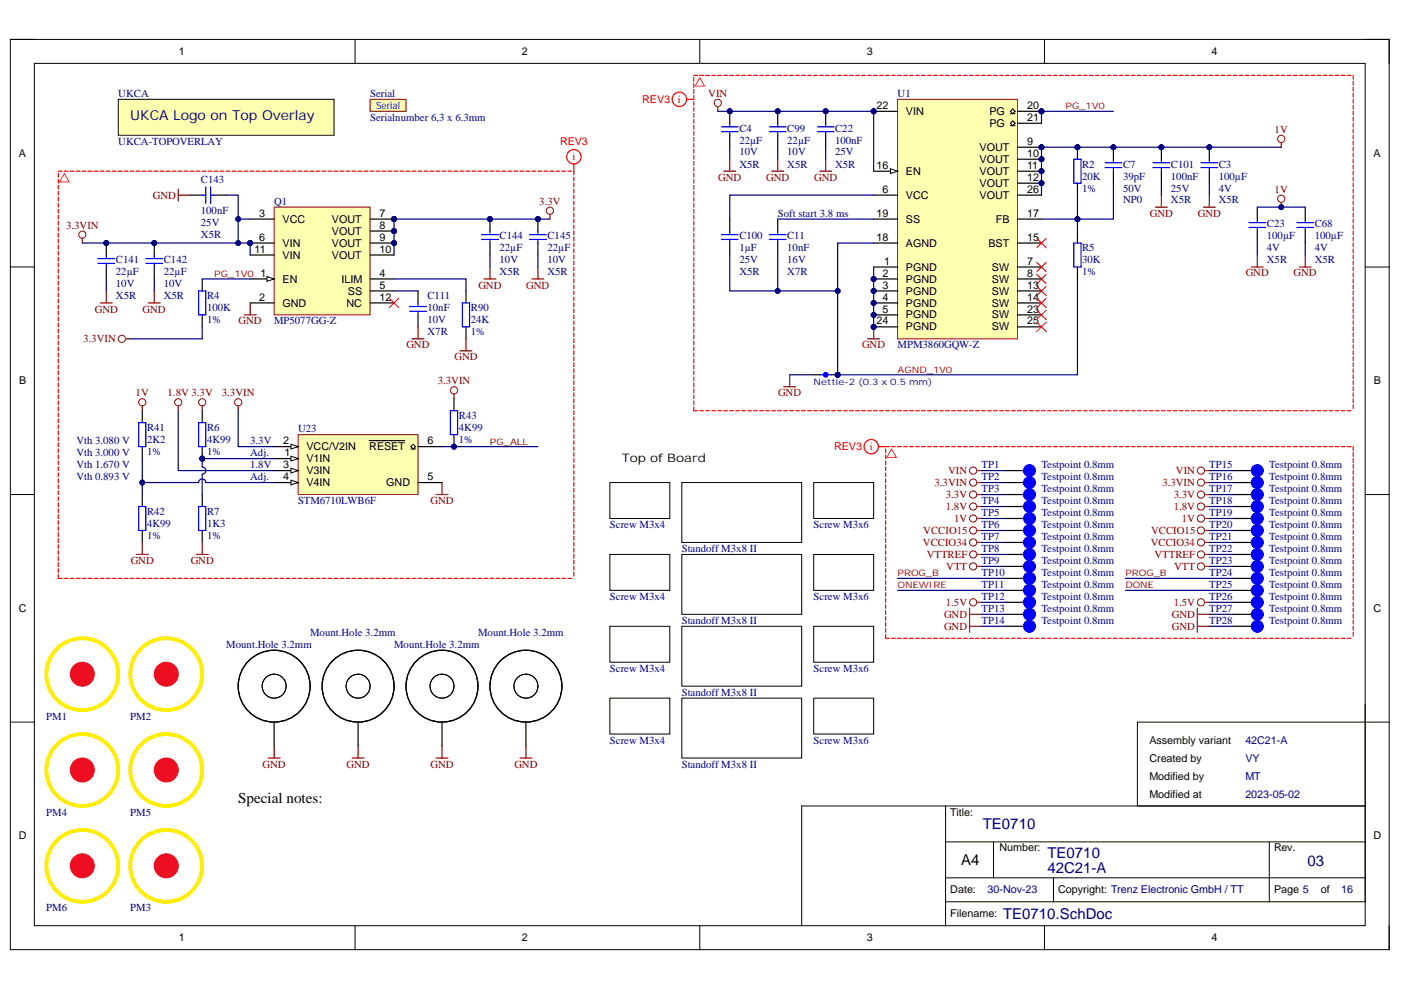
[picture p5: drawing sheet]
<svg xmlns="http://www.w3.org/2000/svg" width="297mm" height="210mm" viewBox="0 0 297 210" stroke-linecap="round" stroke-linejoin="round" font-family="sans-serif">
<defs><g id="words">
<g font-size="3.2">
<text x="50.5" y="170.2">Special notes:</text>
<text x="203.8" y="183.4">A4</text>
</g>
<g font-size="3.2" fill="#000080">
<text x="208.4" y="175.8">TE0710</text>
<text x="222.1" y="185.2">42C21-A</text>
<text x="222.1" y="181.9">TE0710</text>
<text x="277.2" y="183.6">03</text>
<text x="212.7" y="194.8">TE0710.SchDoc</text>
</g>
<text font-size="2.9" fill="#000080" x="27.6" y="25.5">UKCA Logo on Top Overlay</text>
<text font-size="2.5" x="131.8" y="98">Top of Board</text>
<g font-size="2.3">
<text x="37.9" y="11.7">1</text>
<text x="110.7" y="11.7">2</text>
<text x="183.8" y="11.7">3</text>
<text x="256.8" y="11.7">4</text>
<text x="185.9" y="23.1">22</text>
<text x="217.8" y="23.1">20</text>
<text x="192.1" y="24.3">VIN</text>
<text x="209.8" y="24.3">PG</text>
<text x="209.8" y="26.9">PG</text>
<text x="217.8" y="25.7">21</text>
<text x="4" y="33.3">A</text>
<text x="185.9" y="35.8">16</text>
<text x="207.7" y="32">VOUT</text>
<text x="207.7" y="34.5">VOUT</text>
<text x="217.8" y="30.7">9</text>
<text x="217.8" y="33.3">10</text>
<text x="217.8" y="35.8">11</text>
<text x="291.2" y="33.3">A</text>
<text x="187.1" y="40.9">6</text>
<text x="192.1" y="37.1">EN</text>
<text x="207.7" y="37.1">VOUT</text>
<text x="207.7" y="39.6">VOUT</text>
<text x="217.8" y="38.3">12</text>
<text x="217.8" y="40.9">26</text>
<text x="54.9" y="45.9">3</text>
<text x="59.9" y="47.2">VCC</text>
<text x="70.4" y="47.2">VOUT</text>
<text x="80.5" y="45.9">7</text>
<text x="185.8" y="45.9">19</text>
<text x="192.1" y="42.1">VCC</text>
<text x="192.1" y="47.2">SS</text>
<text x="207.7" y="42.1">VOUT</text>
<text x="211.2" y="47.2">FB</text>
<text x="217.8" y="45.9">17</text>
<text x="54" y="53.6">11</text>
<text x="54.9" y="51">6</text>
<text x="59.9" y="52.3">VIN</text>
<text x="70.4" y="49.7">VOUT</text>
<text x="70.4" y="52.3">VOUT</text>
<text x="80.5" y="48.5">8</text>
<text x="80.5" y="51">9</text>
<text x="80.5" y="53.6">10</text>
<text x="185.8" y="51">18</text>
<text x="192.1" y="52.3">AGND</text>
<text x="209.6" y="52.3">BST</text>
<text x="217.8" y="51">15</text>
<text x="55.2" y="58.7">1</text>
<text x="59.9" y="59.9">EN</text>
<text x="59.9" y="54.8">VIN</text>
<text x="70.4" y="54.8">VOUT</text>
<text x="72.4" y="59.9">ILIM</text>
<text x="80.5" y="58.7">4</text>
<text x="187.1" y="58.7">2</text>
<text x="187.4" y="56.1">1</text>
<text x="192.1" y="57.4">PGND</text>
<text x="192.1" y="59.9">PGND</text>
<text x="210.3" y="57.4">SW</text>
<text x="210.3" y="59.9">SW</text>
<text x="217.8" y="56.1">7</text>
<text x="217.8" y="58.7">8</text>
<text x="54.9" y="63.7">2</text>
<text x="59.9" y="65">GND</text>
<text x="73.5" y="65">NC</text>
<text x="73.8" y="62.5">SS</text>
<text x="80.5" y="61.2">5</text>
<text x="80.5" y="63.7">12</text>
<text x="187.1" y="61.2">3</text>
<text x="187.1" y="63.7">4</text>
<text x="192.1" y="62.5">PGND</text>
<text x="192.1" y="65">PGND</text>
<text x="210.3" y="65">SW</text>
<text x="210.3" y="62.5">SW</text>
<text x="217.8" y="63.7">14</text>
<text x="217.8" y="61.2">13</text>
<text x="185.9" y="68.8">24</text>
<text x="187.1" y="66.3">5</text>
<text x="192.1" y="67.5">PGND</text>
<text x="192.1" y="70.1">PGND</text>
<text x="210.3" y="67.5">SW</text>
<text x="210.3" y="70.1">SW</text>
<text x="217.8" y="66.3">23</text>
<text x="217.8" y="68.8">25</text>
<text x="4.1" y="81.5">B</text>
<text x="291.3" y="81.5">B</text>
<text x="60" y="94.2">2</text>
<text x="65" y="95.5">VCC/V2IN</text>
<text x="78.3" y="95.5">RESET</text>
<text x="90.6" y="94.2">6</text>
<text x="60" y="99.3">3</text>
<text x="60" y="101.8">4</text>
<text x="60.3" y="96.7">1</text>
<text x="65" y="98">V1IN</text>
<text x="65" y="100.5">V3IN</text>
<text x="90.6" y="101.8">5</text>
<text x="65" y="103.1">V4IN</text>
<text x="81.9" y="103.1">GND</text>
<text x="4" y="129.7">C</text>
<text x="291.2" y="129.7">C</text>
<text x="243.7" y="157.7">Assembly variant</text>
<text x="243.7" y="161.5">Created by</text>
<text x="243.7" y="165.3">Modified by</text>
<text x="201.5" y="172.9">Title:</text>
<text x="243.7" y="169.1">Modified at</text>
<text x="4" y="178">D</text>
<text x="291.2" y="178">D</text>
<text x="211.9" y="180.5">Number:</text>
<text x="270.1" y="180.5">Rev.</text>
<text x="201.5" y="189.4">Date:</text>
<text x="224.4" y="189.4">Copyright: Trenz Electronic GmbH / TT</text>
<text x="270.1" y="189.4">Page 5</text>
<text x="280" y="189.4">of</text>
<text x="201.5" y="194.5">Filename:</text>
<text x="37.9" y="199.6">1</text>
<text x="110.7" y="199.6">2</text>
<text x="183.8" y="199.6">3</text>
<text x="256.8" y="199.6">4</text>
</g>
<g font-size="2.3" fill="#000080">
<text x="25.1" y="20.5">UKCA</text>
<text x="78.5" y="20.5">Serial</text>
<text x="190.3" y="20.5">U1</text>
<text x="78.5" y="25.6">Serialnumber 6,3 x 6.3mm</text>
<text x="156.8" y="27.9">C4</text>
<text x="166.9" y="27.9">C99</text>
<text x="177.1" y="27.9">C22</text>
<text x="25.1" y="30.7">UKCA-TOPOVERLAY</text>
<text x="156.8" y="33">10V</text>
<text x="156.8" y="35.5">X5R</text>
<text x="156.8" y="30.4">22µF</text>
<text x="166.9" y="33">10V</text>
<text x="166.9" y="35.5">X5R</text>
<text x="166.9" y="30.4">22µF</text>
<text x="177.1" y="33">25V</text>
<text x="177.1" y="35.5">X5R</text>
<text x="177.1" y="30.4">100nF</text>
<text x="229.4" y="35.5">R2</text>
<text x="238.1" y="35.5">C7</text>
<text x="248.3" y="35.5">C101</text>
<text x="258.4" y="35.5">C3</text>
<text x="42.6" y="38.8">C143</text>
<text x="229.4" y="40.6">1%</text>
<text x="229.4" y="38.1">20K</text>
<text x="238.1" y="40.6">50V</text>
<text x="238.1" y="38.1">39pF</text>
<text x="248.3" y="40.6">25V</text>
<text x="248.3" y="38.1">100nF</text>
<text x="258.4" y="40.6">4V</text>
<text x="258.4" y="38.1">100µF</text>
<text x="42.6" y="48">25V</text>
<text x="42.6" y="45.4">100nF</text>
<text x="58.1" y="43.4">Q1</text>
<text x="164.9" y="45.9">Soft start 3.8 ms</text>
<text x="238.1" y="43.1">NP0</text>
<text x="248.3" y="43.1">X5R</text>
<text x="258.4" y="43.1">X5R</text>
<text x="42.6" y="50.5">X5R</text>
<text x="105.9" y="50.8">C144</text>
<text x="105.9" y="53.3">22µF</text>
<text x="116.1" y="50.8">C145</text>
<text x="116.1" y="53.3">22µF</text>
<text x="156.8" y="50.8">C100</text>
<text x="156.8" y="53.3">1µF</text>
<text x="166.9" y="50.8">C11</text>
<text x="166.9" y="53.3">10nF</text>
<text x="229.4" y="53.3">R5</text>
<text x="268.6" y="53.3">4V</text>
<text x="268.6" y="48.2">C23</text>
<text x="268.6" y="50.8">100µF</text>
<text x="278.8" y="53.3">4V</text>
<text x="278.8" y="48.2">C68</text>
<text x="278.8" y="50.8">100µF</text>
<text x="24.6" y="55.8">C141</text>
<text x="24.6" y="58.4">22µF</text>
<text x="34.7" y="55.8">C142</text>
<text x="34.7" y="58.4">22µF</text>
<text x="105.9" y="55.8">10V</text>
<text x="105.9" y="58.4">X5R</text>
<text x="116.1" y="55.8">10V</text>
<text x="116.1" y="58.4">X5R</text>
<text x="156.8" y="55.8">25V</text>
<text x="156.8" y="58.4">X5R</text>
<text x="166.9" y="55.8">16V</text>
<text x="166.9" y="58.4">X7R</text>
<text x="229.4" y="58.4">1%</text>
<text x="229.4" y="55.8">30K</text>
<text x="268.6" y="55.8">X5R</text>
<text x="278.8" y="55.8">X5R</text>
<text x="24.6" y="60.9">10V</text>
<text x="24.6" y="63.5">X5R</text>
<text x="34.7" y="60.9">10V</text>
<text x="34.7" y="63.5">X5R</text>
<text x="43.9" y="63.5">R4</text>
<text x="90.6" y="63.5">C111</text>
<text x="43.9" y="68.5">1%</text>
<text x="43.9" y="66">100K</text>
<text x="58.1" y="68.8">MP5077GG-Z</text>
<text x="90.6" y="68.5">10V</text>
<text x="90.6" y="71.1">X7R</text>
<text x="90.6" y="66">10nF</text>
<text x="99.8" y="71.1">1%</text>
<text x="99.8" y="66">R90</text>
<text x="99.8" y="68.5">24K</text>
<text x="190.3" y="73.9">MPM3860GQW-Z</text>
<text x="97.3" y="88.9">R43</text>
<text x="16.2" y="94.2">Vth 3.080 V</text>
<text x="31.2" y="91.4">R41</text>
<text x="31.2" y="93.9">2K2</text>
<text x="43.9" y="91.4">R6</text>
<text x="43.9" y="93.9">4K99</text>
<text x="53" y="94.2">3.3V</text>
<text x="63.2" y="91.7">U23</text>
<text x="97.3" y="93.9">1%</text>
<text x="97.3" y="91.4">4K99</text>
<text x="16.2" y="96.7">Vth 3.000 V</text>
<text x="16.2" y="99.3">Vth 1.670 V</text>
<text x="16.2" y="101.8">Vth 0.893 V</text>
<text x="31.2" y="96.5">1%</text>
<text x="43.9" y="96.5">1%</text>
<text x="53" y="96.7">Adj.</text>
<text x="53" y="99.3">1.8V</text>
<text x="53" y="101.8">Adj.</text>
<text x="208.1" y="99.3">TP1</text>
<text x="208.1" y="101.8">TP2</text>
<text x="220.8" y="99.3">Testpoint 0.8mm</text>
<text x="220.8" y="101.8">Testpoint 0.8mm</text>
<text x="256.4" y="99.3">TP15</text>
<text x="256.4" y="101.8">TP16</text>
<text x="269.1" y="99.3">Testpoint 0.8mm</text>
<text x="269.1" y="101.8">Testpoint 0.8mm</text>
<text x="63.2" y="106.9">STM6710LWB6F</text>
<text x="208.1" y="104.3">TP3</text>
<text x="208.1" y="106.9">TP4</text>
<text x="220.8" y="104.3">Testpoint 0.8mm</text>
<text x="220.8" y="106.9">Testpoint 0.8mm</text>
<text x="256.4" y="104.3">TP17</text>
<text x="256.4" y="106.9">TP18</text>
<text x="269.1" y="104.3">Testpoint 0.8mm</text>
<text x="269.1" y="106.9">Testpoint 0.8mm</text>
<text x="31.2" y="109.1">R42</text>
<text x="31.2" y="111.7">4K99</text>
<text x="43.9" y="109.1">R7</text>
<text x="43.9" y="111.7">1K3</text>
<text x="129.3" y="111.9">Screw M3x4</text>
<text x="172.5" y="111.9">Screw M3x6</text>
<text x="208.1" y="111.9">TP6</text>
<text x="208.1" y="109.4">TP5</text>
<text x="220.8" y="111.9">Testpoint 0.8mm</text>
<text x="220.8" y="109.4">Testpoint 0.8mm</text>
<text x="256.4" y="111.9">TP20</text>
<text x="256.4" y="109.4">TP19</text>
<text x="269.1" y="111.9">Testpoint 0.8mm</text>
<text x="269.1" y="109.4">Testpoint 0.8mm</text>
<text x="31.2" y="114.2">1%</text>
<text x="43.9" y="114.2">1%</text>
<text x="144.5" y="117.1">Standoff M3x8 II</text>
<text x="208.1" y="117.1">TP8</text>
<text x="208.1" y="114.5">TP7</text>
<text x="208.1" y="119.6">TP9</text>
<text x="220.8" y="117.1">Testpoint 0.8mm</text>
<text x="220.8" y="114.5">Testpoint 0.8mm</text>
<text x="220.8" y="119.6">Testpoint 0.8mm</text>
<text x="256.4" y="117.1">TP22</text>
<text x="256.4" y="114.5">TP21</text>
<text x="256.4" y="119.6">TP23</text>
<text x="269.1" y="117.1">Testpoint 0.8mm</text>
<text x="269.1" y="114.5">Testpoint 0.8mm</text>
<text x="269.1" y="119.6">Testpoint 0.8mm</text>
<text x="208.1" y="122.1">TP10</text>
<text x="208.1" y="124.7">TP11</text>
<text x="220.8" y="122.1">Testpoint 0.8mm</text>
<text x="220.8" y="124.7">Testpoint 0.8mm</text>
<text x="256.4" y="122.1">TP24</text>
<text x="256.4" y="124.7">TP25</text>
<text x="269.1" y="122.1">Testpoint 0.8mm</text>
<text x="269.1" y="124.7">Testpoint 0.8mm</text>
<text x="129.3" y="127.2">Screw M3x4</text>
<text x="172.5" y="127.2">Screw M3x6</text>
<text x="208.1" y="129.7">TP13</text>
<text x="208.1" y="127.2">TP12</text>
<text x="220.8" y="129.7">Testpoint 0.8mm</text>
<text x="220.8" y="127.2">Testpoint 0.8mm</text>
<text x="256.4" y="129.7">TP27</text>
<text x="256.4" y="127.2">TP26</text>
<text x="269.1" y="129.7">Testpoint 0.8mm</text>
<text x="269.1" y="127.2">Testpoint 0.8mm</text>
<text x="48" y="137.3">Mount.Hole 3.2mm</text>
<text x="65.7" y="134.8">Mount.Hole 3.2mm</text>
<text x="83.5" y="137.3">Mount.Hole 3.2mm</text>
<text x="101.4" y="134.8">Mount.Hole 3.2mm</text>
<text x="144.5" y="132.3">Standoff M3x8 II</text>
<text x="208.1" y="132.3">TP14</text>
<text x="220.8" y="132.3">Testpoint 0.8mm</text>
<text x="256.4" y="132.3">TP28</text>
<text x="269.1" y="132.3">Testpoint 0.8mm</text>
<text x="129.3" y="142.4">Screw M3x4</text>
<text x="172.5" y="142.4">Screw M3x6</text>
<text x="144.5" y="147.5">Standoff M3x8 II</text>
<text x="9.8" y="152.6">PM1</text>
<text x="27.6" y="152.6">PM2</text>
<text x="129.3" y="157.7">Screw M3x4</text>
<text x="172.5" y="157.7">Screw M3x6</text>
<text x="264" y="157.7">42C21-A</text>
<text x="264" y="161.5">VY</text>
<text x="144.5" y="162.7">Standoff M3x8 II</text>
<text x="264" y="165.3">MT</text>
<text x="9.8" y="172.9">PM4</text>
<text x="27.6" y="172.9">PM5</text>
<text x="264" y="169.1">2023-05-02</text>
<text x="209.4" y="189.4">30-Nov-23</text>
<text x="284.3" y="189.4">16</text>
<text x="9.8" y="193.2">PM6</text>
<text x="27.6" y="193.2">PM3</text>
</g>
<g font-size="2.3" fill="#f00">
<text x="136.2" y="21.8">REV3</text>
<text x="143.7" y="21.8">i</text>
<text x="118.7" y="30.7">REV3</text>
<text x="121.4" y="34">i</text>
<text x="176.9" y="95.5">REV3</text>
<text x="184.4" y="95.5">i</text>
</g>
<g font-size="2.3" fill="#800000">
<text x="150.2" y="20.5">VIN</text>
<text x="270.3" y="28.1">1V</text>
<text x="152.3" y="38.3">GND</text>
<text x="162.4" y="38.3">GND</text>
<text x="172.6" y="38.3">GND</text>
<text x="270.3" y="40.9">1V</text>
<text x="32.4" y="42.1">GND</text>
<text x="114.3" y="43.4">3.3V</text>
<text x="243.8" y="45.9">GND</text>
<text x="254" y="45.9">GND</text>
<text x="14" y="48.5">3.3VIN</text>
<text x="264.1" y="58.6">GND</text>
<text x="274.3" y="58.6">GND</text>
<text x="101.4" y="61.2">GND</text>
<text x="111.6" y="61.2">GND</text>
<text x="20.1" y="66.3">GND</text>
<text x="30.2" y="66.3">GND</text>
<text x="50.6" y="68.8">GND</text>
<text x="17.6" y="72.6">3.3VIN</text>
<text x="86.2" y="73.9">GND</text>
<text x="96.4" y="76.4">GND</text>
<text x="182.8" y="73.9">GND</text>
<text x="92.8" y="81.5">3.3VIN</text>
<text x="28.8" y="84">1V</text>
<text x="35.5" y="84">1.8V 3.3V</text>
<text x="47" y="84">3.3VIN</text>
<text x="165" y="84">GND</text>
<text x="201" y="100.5">VIN</text>
<text x="249.3" y="100.5">VIN</text>
<text x="91.3" y="106.9">GND</text>
<text x="198.1" y="103.1">3.3VIN</text>
<text x="200.5" y="105.6">3.3V</text>
<text x="246.4" y="103.1">3.3VIN</text>
<text x="248.8" y="105.6">3.3V</text>
<text x="195.8" y="113.2">VCCIO15</text>
<text x="200.5" y="108.1">1.8V</text>
<text x="202.3" y="110.7">1V</text>
<text x="244.1" y="113.2">VCCIO15</text>
<text x="248.8" y="108.1">1.8V</text>
<text x="250.6" y="110.7">1V</text>
<text x="27.7" y="119.6">GND</text>
<text x="40.4" y="119.6">GND</text>
<text x="195.7" y="115.8">VCCIO34</text>
<text x="196.5" y="118.3">VTTREF</text>
<text x="244" y="115.8">VCCIO34</text>
<text x="244.8" y="118.3">VTTREF</text>
<text x="200.6" y="120.9">VTT</text>
<text x="248.9" y="120.9">VTT</text>
<text x="200.2" y="131">GND</text>
<text x="200.5" y="128.5">1.5V</text>
<text x="248.5" y="131">GND</text>
<text x="248.8" y="128.5">1.5V</text>
<text x="200.2" y="133.5">GND</text>
<text x="248.5" y="133.5">GND</text>
<text x="55.7" y="162.7">GND</text>
<text x="73.5" y="162.7">GND</text>
<text x="91.3" y="162.7">GND</text>
<text x="109" y="162.7">GND</text>
</g>
<text font-size="2.1" fill="#00f" x="79.7" y="23.2">Serial</text>
<g font-size="1.9" fill="#800000">
<text x="225.9" y="23.2">PG_1V0</text>
<text x="45.4" y="58.7">PG_1V0</text>
<text x="190.3" y="79.1">AGND_1V0</text>
<text x="103.9" y="94.3">PG_ALL</text>
<text x="190.3" y="122.2">PROG_B</text>
<text x="190.3" y="124.7">ONEWIRE</text>
<text x="238.6" y="122.2">PROG_B</text>
<text x="238.6" y="124.7">DONE</text>
</g>
<text font-size="1.9" fill="#000080" x="172.5" y="81.6">Nettie-2 (0.3 x 0.5 mm)</text>
</g></defs>
<path d="M2.2 8.4h292.3v193h-292.3z" fill="none" stroke="#000" stroke-width=".21"/>
<path d="M7.3 13.4h282.1v182.9h-282.1z" fill-rule="evenodd" fill="#fff"/>
<g fill="none" stroke="#000" stroke-width=".21">
<path d="M2.2 8.4h5.1M7.3 13.4h282.1v182.9h-282.1zM75.3 8.4v5M148.4 8.4v5M221.4 8.4v5M289.4 8.4h5.1v5M2.2 56.6h5.1M289.4 56.6h5.1M2.2 104.9h5.1M289.4 104.9h5.1M2.2 153.1h5.1M289.4 153.1h5.1"/>
<path d="M200.5 170.9v25.4M200.5 178.5h88.9M210.6 178.5v7.6M269.1 178.5v12.7M75.3 196.3v5.1M148.4 196.3v5.1M200.5 191.2h88.9v-20.3h-119.4v25.4M200.5 186.1h88.9M221.4 196.3v5.1M223.4 186.1v5.1M294.5 196.3v5.1"/>
</g>
<circle cx="17.5" cy="142.9" r="7.6" fill="none" stroke="#fe0" stroke-width=".76"/>
<circle cx="17.5" cy="142.9" r="2.54" fill="#ee0e22"/>
<circle cx="17.5" cy="142.9" r="2.54" fill="none" stroke="#ee0e22" stroke-width=".21"/>
<g fill="none" stroke="#fe0" stroke-width=".76">
<circle cx="35.2" cy="142.9" r="7.6"/>
<circle cx="35.3" cy="142.9" r="7.6"/>
</g>
<circle cx="35.2" cy="142.9" r="2.54" fill="#ee0e22"/>
<circle cx="35.2" cy="142.9" r="2.54" fill="none" stroke="#ee0e22" stroke-width=".21"/>
<circle cx="35.2" cy="183.6" r="7.6" fill="none" stroke="#fe0" stroke-width=".76"/>
<circle cx="35.2" cy="183.6" r="2.54" fill="#ee0e22"/>
<circle cx="35.2" cy="183.6" r="2.54" fill="none" stroke="#ee0e22" stroke-width=".21"/>
<circle cx="17.5" cy="163.3" r="7.6" fill="none" stroke="#fe0" stroke-width=".76"/>
<circle cx="17.5" cy="163.3" r="2.54" fill="#ee0e22"/>
<circle cx="17.5" cy="163.3" r="2.54" fill="none" stroke="#ee0e22" stroke-width=".21"/>
<g fill="none" stroke="#fe0" stroke-width=".76">
<circle cx="35.2" cy="163.3" r="7.6"/>
<circle cx="35.3" cy="163.3" r="7.6"/>
</g>
<circle cx="35.2" cy="163.3" r="2.54" fill="#ee0e22"/>
<circle cx="35.2" cy="163.3" r="2.54" fill="none" stroke="#ee0e22" stroke-width=".21"/>
<circle cx="17.5" cy="183.6" r="7.6" fill="none" stroke="#fe0" stroke-width=".76"/>
<circle cx="17.5" cy="183.6" r="2.54" fill="#ee0e22"/>
<circle cx="17.5" cy="183.6" r="2.54" fill="none" stroke="#ee0e22" stroke-width=".21"/>
<g fill="none" stroke="#800000" stroke-width=".25">
<path d="M152.2 22.6v1M271.6 30.2v1M17.5 50.5v1M116.6 45.4v1.1M26.6 71.8h1M51.8 66.8h2.5M53 64.2v2.6M37.8 86.1v1M42.9 86.1v1M58.1 158.2v2.5M75.9 158.2v2.5M93.7 158.2v2.5"/>
<path d="M111.5 158.2v2.5M56.9 160.7h2.5M74.6 160.7h2.6M92.4 160.7h2.6M110.2 160.7h2.6"/>
</g>
<g fill="none" stroke="#000" stroke-width=".21">
<path d="M129.3 117.6h12.7v7.6h-12.7zM129.3 102.3h12.7v7.6h-12.7zM144.6 117.6h25.4v12.7h-25.4zM144.6 102.3h25.4v12.7h-25.4zM172.5 117.6h12.7v7.6h-12.7zM172.5 102.3h12.7v7.6h-12.7zM129.3 132.8h12.7v7.6h-12.7zM144.6 132.8h25.4v12.7h-25.4zM172.5 132.8h12.7v7.6h-12.7zM129.3 148h12.7v7.6h-12.7zM144.6 148h25.4v12.7h-25.4zM172.5 148h12.7v7.6h-12.7z"/>
<path d="M289.4 149.3v21.6h-48.2v-17.8h48.2"/>
<circle cx="58.1" cy="145.5" r="2.54"/>
<circle cx="75.9" cy="145.5" r="2.54"/>
<circle cx="93.7" cy="145.5" r="2.54"/>
<circle cx="111.5" cy="145.5" r="2.54"/>
</g>
<g fill="none" stroke="#000" stroke-width=".25">
<path d="M42.9 59.1v2.6M42.9 66.8v2.5M88.6 61.7v2.5M88.6 66.8v2.5M58.1 153.1v5.1M75.9 153.1v5.1M93.7 153.1v5.1M111.5 153.1v5.1"/>
<circle cx="58.1" cy="145.5" r="7.6"/>
<circle cx="75.9" cy="145.5" r="7.6"/>
<circle cx="93.7" cy="145.5" r="7.6"/>
<circle cx="111.5" cy="145.5" r="7.6"/>
</g>
<g fill="none" stroke="#800000" stroke-width=".21">
<circle cx="152.2" cy="21.8" r=".76"/>
<circle cx="271.7" cy="29.4" r=".76"/>
<circle cx="17.5" cy="49.7" r=".76"/>
<circle cx="116.6" cy="44.7" r=".76"/>
<circle cx="25.8" cy="71.8" r=".76"/>
<circle cx="37.8" cy="85.3" r=".76"/>
<circle cx="42.9" cy="85.3" r=".76"/>
</g>
<path d="M219.8 55.6l2 2M219.8 58.1l2 2.1M221.8 55.6l-2 2M221.8 58.1l-2 2.1M219.8 60.7l2 2M221.8 60.7l-2 2" fill="none" stroke="#f00" stroke-width=".21"/>
<path d="M42.1 61.7h1.5v5.1h-1.5zM86.9 66h3.5M86.9 65h3.5M88.6 64.2v.8M88.6 66v.8" fill="none" stroke="#00f" stroke-width=".25"/>
<circle cx="53" cy="51.5" r=".51" fill="#000080"/>
<circle cx="53" cy="51.5" r=".51" fill="none" stroke="#000080" stroke-width=".21"/>
<circle cx="83.5" cy="46.4" r=".51" fill="#000080"/>
<circle cx="83.5" cy="46.4" r=".51" fill="none" stroke="#000080" stroke-width=".21"/>
<circle cx="83.5" cy="49" r=".51" fill="#000080"/>
<circle cx="83.5" cy="49" r=".51" fill="none" stroke="#000080" stroke-width=".21"/>
<circle cx="83.5" cy="51.5" r=".51" fill="#000080"/>
<circle cx="83.5" cy="51.5" r=".51" fill="none" stroke="#000080" stroke-width=".21"/>
<path d="M58.1 43.9h20.4v22.9h-20.4z" fill-rule="evenodd" fill="#ffffb0"/>
<path d="M58.1 43.9h20.4v22.9h-20.4z" fill="none" stroke="#800000" stroke-width=".21"/>
<path d="M53 59.1h5.1M53 46.4h5.1M78.5 59.1h5M53 64.2h5.1" fill="none" stroke="#000" stroke-width=".25"/>
<path d="M56.6 58.6l1.5 .5-1.5 .6z" fill="#f8fcff"/>
<path d="M56.6 58.6l1.5 .5-1.5 .6z" fill="none" stroke="#000" stroke-width=".21"/>
<path d="M53 51.5h5.1M78.5 61.7h5" fill="none" stroke="#000" stroke-width=".25"/>
<circle cx="53" cy="51.5" r=".51" fill="#000080"/>
<circle cx="53" cy="51.5" r=".51" fill="none" stroke="#000080" stroke-width=".21"/>
<path d="M78.5 46.4h5" fill="none" stroke="#000" stroke-width=".25"/>
<circle cx="83.5" cy="46.4" r=".51" fill="#000080"/>
<circle cx="83.5" cy="46.4" r=".51" fill="none" stroke="#000080" stroke-width=".21"/>
<path d="M78.5 49h5" fill="none" stroke="#000" stroke-width=".25"/>
<circle cx="83.5" cy="49" r=".51" fill="#000080"/>
<circle cx="83.5" cy="49" r=".51" fill="none" stroke="#000080" stroke-width=".21"/>
<path d="M78.5 51.5h5" fill="none" stroke="#000" stroke-width=".25"/>
<circle cx="83.5" cy="51.5" r=".51" fill="#000080"/>
<circle cx="83.5" cy="51.5" r=".51" fill="none" stroke="#000080" stroke-width=".21"/>
<path d="M53 54.1h5.1M78.5 54.1h5M78.5 64.2h5" fill="none" stroke="#000" stroke-width=".25"/>
<circle cx="22.5" cy="51.5" r=".51" fill="#000080"/>
<circle cx="22.5" cy="51.5" r=".51" fill="none" stroke="#000080" stroke-width=".21"/>
<path d="M22.5 51.5v2.6" fill="none" stroke="#000" stroke-width=".25"/>
<circle cx="22.5" cy="51.5" r=".51" fill="#000080"/>
<circle cx="22.5" cy="51.5" r=".51" fill="none" stroke="#000080" stroke-width=".21"/>
<path d="M22.5 56.6v2.5" fill="none" stroke="#000" stroke-width=".25"/>
<path d="M20.8 55.8h3.5M20.8 54.8h3.5M22.5 54.1v.7M22.5 55.8v.8" fill="none" stroke="#00f" stroke-width=".25"/>
<circle cx="32.7" cy="51.5" r=".51" fill="#000080"/>
<circle cx="32.7" cy="51.5" r=".51" fill="none" stroke="#000080" stroke-width=".21"/>
<path d="M32.7 51.5v2.6" fill="none" stroke="#000" stroke-width=".25"/>
<circle cx="32.7" cy="51.5" r=".51" fill="#000080"/>
<circle cx="32.7" cy="51.5" r=".51" fill="none" stroke="#000080" stroke-width=".21"/>
<path d="M32.7 56.6v2.5" fill="none" stroke="#000" stroke-width=".25"/>
<path d="M30.9 55.8h3.6M30.9 54.8h3.6M32.7 54.1v.7M32.7 55.8v.8" fill="none" stroke="#00f" stroke-width=".25"/>
<path d="M82.5 63.2l2.1 2M84.6 63.2l-2.1 2" fill="none" stroke="#f00" stroke-width=".21"/>
<path d="M87.4 71.8h2.5M88.6 69.3v2.5" fill="none" stroke="#800000" stroke-width=".25"/>
<circle cx="114" cy="46.5" r=".51" fill="#000080"/>
<circle cx="114" cy="46.5" r=".51" fill="none" stroke="#000080" stroke-width=".21"/>
<path d="M114.1 46.5v2.5" fill="none" stroke="#000" stroke-width=".25"/>
<circle cx="114" cy="46.5" r=".51" fill="#000080"/>
<circle cx="114" cy="46.5" r=".51" fill="none" stroke="#000080" stroke-width=".21"/>
<path d="M114.1 51.5v2.6" fill="none" stroke="#000" stroke-width=".25"/>
<path d="M112.3 50.8h3.5M112.3 49.8h3.5M114.1 49v.8M114.1 50.8v.7" fill="none" stroke="#00f" stroke-width=".25"/>
<circle cx="103.9" cy="46.5" r=".51" fill="#000080"/>
<circle cx="103.9" cy="46.5" r=".51" fill="none" stroke="#000080" stroke-width=".21"/>
<path d="M103.9 46.5v2.5" fill="none" stroke="#000" stroke-width=".25"/>
<circle cx="103.9" cy="46.5" r=".51" fill="#000080"/>
<circle cx="103.9" cy="46.5" r=".51" fill="none" stroke="#000080" stroke-width=".21"/>
<path d="M40.3 41.4h2.6M45.4 41.4h2.6M103.9 51.5v2.6M98.8 61.7v2.5M98.8 69.3v2.5" fill="none" stroke="#000" stroke-width=".25"/>
<path d="M43.6 39.6v3.5M44.7 39.6v3.5M42.9 41.4h.7M44.7 41.4h.7M102.1 50.8h3.6M102.1 49.8h3.6M103.9 49v.8M103.9 50.8v.7M98 64.2h1.6v5.1h-1.6z" fill="none" stroke="#00f" stroke-width=".25"/>
<path d="M37.8 40.1v2.5M37.8 41.4h2.5M102.6 59.1h2.6M103.9 56.6v2.5M112.8 59.1h2.5M114.1 56.6v2.5M21.3 64.2h2.5M22.5 61.7v2.5M31.4 64.2h2.6M32.7 61.7v2.5M97.5 74.4h2.6M98.8 71.8v2.6" fill="none" stroke="#800000" stroke-width=".25"/>
<path d="M63.2 92.2h25.4v12.7h-25.4z" fill-rule="evenodd" fill="#ffffb0"/>
<path d="M63.2 92.2h25.4v12.7h-25.4z" fill="none" stroke="#800000" stroke-width=".21"/>
<path d="M58.1 94.7h5.1" fill="none" stroke="#000" stroke-width=".25"/>
<path d="M61.7 94.2l1.5 .5-1.5 .5z" fill="#f8fcff"/>
<path d="M61.7 94.2l1.5 .5-1.5 .5z" fill="none" stroke="#000" stroke-width=".21"/>
<path d="M58.1 97.2h5.1" fill="none" stroke="#000" stroke-width=".25"/>
<path d="M61.7 96.7l1.5 .5-1.5 .5z" fill="#f8fcff"/>
<path d="M61.7 96.7l1.5 .5-1.5 .5z" fill="none" stroke="#000" stroke-width=".21"/>
<path d="M58.1 99.8h5.1" fill="none" stroke="#000" stroke-width=".25"/>
<path d="M61.7 99.3l1.5 .5-1.5 .5z" fill="#f8fcff"/>
<path d="M61.7 99.3l1.5 .5-1.5 .5z" fill="none" stroke="#000" stroke-width=".21"/>
<path d="M58.1 102.3h5.1" fill="none" stroke="#000" stroke-width=".25"/>
<path d="M61.7 101.8l1.5 .5-1.5 .5z" fill="#f8fcff"/>
<path d="M87.1 94.7l.5-.5 .5 .5-.5 .5zM87.1 95.2h1M61.7 101.8l1.5 .5-1.5 .5z" fill="none" stroke="#000" stroke-width=".21"/>
<path d="M78.3 93.4h7.5M88.6 94.7h5.1M88.6 102.3h5.1" fill="none" stroke="#000" stroke-width=".25"/>
<circle cx="42.9" cy="97.2" r=".51" fill="#000080"/>
<circle cx="42.9" cy="97.2" r=".51" fill="none" stroke="#000080" stroke-width=".21"/>
<path d="M42.9 87.1v2.5M42.9 94.7v2.5" fill="none" stroke="#000" stroke-width=".25"/>
<circle cx="42.9" cy="97.2" r=".51" fill="#000080"/>
<circle cx="42.9" cy="97.2" r=".51" fill="none" stroke="#000080" stroke-width=".21"/>
<path d="M42.1 89.6h1.5v5.1h-1.5z" fill="none" stroke="#00f" stroke-width=".25"/>
<circle cx="96.3" cy="94.7" r=".51" fill="#000080"/>
<circle cx="96.3" cy="94.7" r=".51" fill="none" stroke="#000080" stroke-width=".21"/>
<path d="M96.3 84.5v2.6M96.3 92.2v2.5" fill="none" stroke="#000" stroke-width=".25"/>
<circle cx="96.3" cy="94.7" r=".51" fill="#000080"/>
<circle cx="96.3" cy="94.7" r=".51" fill="none" stroke="#000080" stroke-width=".21"/>
<path d="M29.4 89.6h1.5v5.1h-1.5zM95.5 87.1h1.5v5.1h-1.5zM29.4 107.4h1.5v5.1h-1.5zM42.1 107.4h1.5v5.1h-1.5z" fill="none" stroke="#00f" stroke-width=".25"/>
<path d="M30.2 87.1v2.5M30.2 94.7v2.5M30.2 104.9v2.5M30.2 112.5v2.5M42.9 104.9v2.5M42.9 112.5v2.5" fill="none" stroke="#000" stroke-width=".25"/>
<g fill="none" stroke="#800000" stroke-width=".21">
<circle cx="30.2" cy="85.3" r=".76"/>
<circle cx="50.5" cy="85.3" r=".76"/>
<circle cx="96.3" cy="82.8" r=".76"/>
</g>
<path d="M30.2 86.1v1M50.5 86.1v1M96.3 83.5v1M28.9 117.6h2.5M30.2 115v2.6M41.6 117.6h2.5M42.9 115v2.6M92.4 104.9h2.6M93.7 102.3v2.6" fill="none" stroke="#800000" stroke-width=".25"/>
<g fill="none" stroke="#f00" stroke-width=".25">
<path d="M12.4 36.8v.8M12.4 38v.8M12.4 39.3v.8M12.4 36.3h.8M13.6 36.3h.8M14.9 36.3h.8M16.2 36.3h.8M17.5 36.3h.7M18.7 36.3h.8M20 36.3h.8M21.3 36.3h.8M22.5 36.3h.8"/>
<path d="M23.8 36.3h.8M25.1 36.3h.8M26.4 36.3h.7M27.6 36.3h.8M28.9 36.3h.8M30.2 36.3h.8M31.4 36.3h.8M32.7 36.3h.8M34 36.3h.8M35.2 36.3h.8M36.5 36.3h.8M37.8 36.3h.8"/>
<path d="M39.1 36.3h.8M40.3 36.3h.8M41.6 36.3h.8M42.9 36.3h.8M44.1 36.3h.8M45.4 36.3h.8M46.7 36.3h.8M48 36.3h.8M49.2 36.3h.8M50.5 36.3h.8M51.8 36.3h.8M53 36.3h.8"/>
<path d="M54.3 36.3h.8M55.6 36.3h.8M56.9 36.3h.7M58.1 36.3h.8M59.4 36.3h.8M60.7 36.3h.8M61.9 36.3h.8M63.2 36.3h.8M64.5 36.3h.8M65.7 36.3h.8M67 36.3h.8M68.3 36.3h.8"/>
<path d="M69.6 36.3h.8M70.8 36.3h.8M72.1 36.3h.8M73.4 36.3h.8M74.6 36.3h.8M75.9 36.3h.8M77.2 36.3h.8M78.5 36.3h.8M79.7 36.3h.8M81 36.3h.8M82.3 36.3h.8M83.5 36.3h.8"/>
<path d="M84.8 36.3h.8M86.1 36.3h.8M87.4 36.3h.8M88.6 36.3h.8M89.9 36.3h.8M91.2 36.3h.8M92.4 36.3h.8M93.7 36.3h.8M95 36.3h.8M96.3 36.3h.8M97.5 36.3h.8M98.8 36.3h.8"/>
<path d="M100.1 36.3h.8M101.3 36.3h.8M102.6 36.3h.8M103.9 36.3h.8M105.2 36.3h.7M106.4 36.3h.8M107.7 36.3h.8M109 36.3h.8M110.2 36.3h.8M111.5 36.3h.8M112.8 36.3h.8M114.1 36.3h.7"/>
<path d="M115.3 36.3h.8M116.6 36.3h.8M117.9 36.3h.8M119.1 36.3h.8M120.4 36.3h.8M121.7 34.8v2.3M121.7 37.6v.8M121.7 38.8v.8M12.4 40.6v.8M12.4 41.8v.8M12.4 43.1v.8M12.4 44.4v.8"/>
<path d="M12.4 45.7v.7M12.4 46.9v.8M12.4 48.2v.8M12.4 49.5v.8M12.4 50.7v.8M12.4 52v.8M12.4 53.3v.8M12.4 54.5v.8M12.4 55.8v.8M12.4 57.1v.8M12.4 58.4v.7M12.4 59.6v.8"/>
<path d="M121.7 40.1v.8M121.7 41.4v.8M121.7 42.6v.8M121.7 43.9v.8M121.7 45.2v.8M121.7 46.5v.7M121.7 47.7v.8M121.7 49v.8M121.7 50.3v.8M121.7 51.5v.8M121.7 52.8v.8M121.7 54.1v.8"/>
<path d="M121.7 55.3v.8M121.7 56.6v.8M121.7 57.9v.8M121.7 59.1v.8M12.4 60.9v.8M12.4 62.2v.8M12.4 63.4v.8M12.4 64.7v.8M12.4 66v.8M12.4 67.2v.8M12.4 68.5v.8M12.4 69.8v.8"/>
<path d="M12.4 71v.8M12.4 72.3v.8M12.4 73.6v.8M12.4 74.9v.8M12.4 76.1v.8M12.4 77.4v.8M12.4 78.7v.8M12.4 79.9v.8M121.7 60.4v.8M121.7 61.7v.8M121.7 63v.7M121.7 64.2v.8"/>
<path d="M121.7 65.5v.8M121.7 66.8v.8M121.7 68v.8M121.7 69.3v.8M121.7 70.6v.8M121.7 71.8v.8M121.7 73.1v.8M121.7 74.4v.8M121.7 75.7v.7M121.7 76.9v.8M121.7 78.2v.8M121.7 79.5v.8"/>
<path d="M12.4 81.2v.8M12.4 82.5v.8M12.4 83.7v.8M12.4 85v.8M12.4 86.3v.8M12.4 87.6v.7M12.4 88.8v.8M12.4 90.1v.8M12.4 91.4v.8M12.4 92.6v.8M12.4 93.9v.8M12.4 95.2v.8"/>
<path d="M12.4 96.4v.8M12.4 97.7v.8M12.4 99v.8M121.7 80.7v.8M121.7 82v.8M121.7 83.3v.8M121.7 84.5v.8M121.7 85.8v.8M121.7 87.1v.8M121.7 88.3v.8M121.7 89.6v.8M121.7 90.9v.8"/>
<path d="M121.7 92.2v.7M121.7 93.4v.8M121.7 94.7v.8M121.7 96v.8M121.7 97.2v.8M121.7 98.5v.8M121.7 99.8v.8M12.4 100.3v.7M12.4 101.5v.8M12.4 102.8v.8M12.4 104.1v.8M12.4 105.3v.8"/>
<path d="M12.4 106.6v.8M12.4 107.9v.8M12.4 109.1v.8M12.4 110.4v.8M12.4 111.7v.8M12.4 112.9v.8M12.4 114.2v.8M12.4 115.5v.8M12.4 116.8v.8M12.4 118v.8M12.4 119.3v.8M121.7 101v.8"/>
<path d="M121.7 102.3v.8M121.7 103.6v.8M121.7 104.9v.7M121.7 106.1v.8M121.7 107.4v.8M121.7 108.7v.8M121.7 109.9v.8M121.7 111.2v.8M121.7 112.5v.8M121.7 113.7v.8M121.7 115v.8M121.7 116.3v.8"/>
<path d="M121.7 117.6v.7M121.7 118.8v.8M12.4 120.6v.8M12.4 121.8v.8h.8M13.6 122.6h.8M14.9 122.6h.8M16.2 122.6h.8M17.5 122.6h.7M18.7 122.6h.8M20 122.6h.8M21.3 122.6h.8M22.5 122.6h.8"/>
<path d="M23.8 122.6h.8M25.1 122.6h.8M26.4 122.6h.7M27.6 122.6h.8M28.9 122.6h.8M30.2 122.6h.8M31.4 122.6h.8M32.7 122.6h.8M34 122.6h.8M35.2 122.6h.8M36.5 122.6h.8M37.8 122.6h.8"/>
<path d="M39.1 122.6h.8M40.3 122.6h.8M41.6 122.6h.8M42.9 122.6h.8M44.1 122.6h.8M45.4 122.6h.8M46.7 122.6h.8M48 122.6h.8M49.2 122.6h.8M50.5 122.6h.8M51.8 122.6h.8M53 122.6h.8"/>
<path d="M54.3 122.6h.8M55.6 122.6h.8M56.9 122.6h.7M58.1 122.6h.8M59.4 122.6h.8M60.7 122.6h.8M61.9 122.6h.8M63.2 122.6h.8M64.5 122.6h.8M65.7 122.6h.8M67 122.6h.8M68.3 122.6h.8"/>
<path d="M69.6 122.6h.8M70.8 122.6h.8M72.1 122.6h.8M73.4 122.6h.8M74.6 122.6h.8M75.9 122.6h.8M77.2 122.6h.8M78.5 122.6h.8M79.7 122.6h.8M81 122.6h.8M82.3 122.6h.8M83.5 122.6h.8"/>
<path d="M84.8 122.6h.8M86.1 122.6h.8M87.4 122.6h.8M88.6 122.6h.8M89.9 122.6h.8M91.2 122.6h.8M92.4 122.6h.8M93.7 122.6h.8M95 122.6h.8M96.3 122.6h.8M97.5 122.6h.8M98.8 122.6h.8"/>
<path d="M100.1 122.6h.8M101.3 122.6h.8M102.6 122.6h.8M103.9 122.6h.8M105.2 122.6h.7M106.4 122.6h.8M107.7 122.6h.8M109 122.6h.8M110.2 122.6h.8M111.5 122.6h.8M112.8 122.6h.8M114.1 122.6h.7"/>
<path d="M115.3 122.6h.8M116.6 122.6h.8M117.9 122.6h.8M119.1 122.6h.8M120.4 122.6h.8M121.7 120.1v.8M121.7 121.4v.8"/>
<circle cx="121.7" cy="33.2" r="1.53"/>
</g>
<path d="M13.6 36.8l1.1 1.8h-2.1z" fill="none" stroke="#f33" stroke-width=".21"/>
<circle cx="256.4" cy="31.2" r=".51" fill="#000080"/>
<circle cx="256.4" cy="31.2" r=".51" fill="none" stroke="#000080" stroke-width=".21"/>
<path d="M256.4 31.2v2.6" fill="none" stroke="#000" stroke-width=".25"/>
<circle cx="256.4" cy="31.2" r=".51" fill="#000080"/>
<circle cx="256.4" cy="31.2" r=".51" fill="none" stroke="#000080" stroke-width=".21"/>
<path d="M256.4 36.3v2.5M266.6 43.9v2.6M266.6 49v2.5M276.7 43.9v2.6M276.7 49v2.5" fill="none" stroke="#000" stroke-width=".25"/>
<path d="M254.6 35.5h3.6M254.6 34.5h3.6M256.4 33.8v.7M256.4 35.5v.8M264.8 48.2h3.5M264.8 47.2h3.5M266.6 46.5v.7M266.6 48.2v.8M275 48.2h3.5M275 47.2h3.5M276.7 46.5v.7M276.7 48.2v.8" fill="none" stroke="#00f" stroke-width=".25"/>
<circle cx="246.2" cy="31.2" r=".51" fill="#000080"/>
<circle cx="246.2" cy="31.2" r=".51" fill="none" stroke="#000080" stroke-width=".21"/>
<path d="M246.2 31.2v2.6M246.2 36.3v2.5" fill="none" stroke="#000" stroke-width=".25"/>
<circle cx="246.2" cy="31.2" r=".51" fill="#000080"/>
<circle cx="246.2" cy="31.2" r=".51" fill="none" stroke="#000080" stroke-width=".21"/>
<path d="M244.5 34.5h3.5M244.5 35.5h3.5M246.2 33.8v.7M246.2 35.5v.8" fill="none" stroke="#00f" stroke-width=".25"/>
<circle cx="154.7" cy="23.6" r=".51" fill="#000080"/>
<circle cx="154.7" cy="23.6" r=".51" fill="none" stroke="#000080" stroke-width=".21"/>
<path d="M154.7 23.6v2.5" fill="none" stroke="#000" stroke-width=".25"/>
<circle cx="154.7" cy="23.6" r=".51" fill="#000080"/>
<circle cx="154.7" cy="23.6" r=".51" fill="none" stroke="#000080" stroke-width=".21"/>
<path d="M154.7 28.7v2.5" fill="none" stroke="#000" stroke-width=".25"/>
<path d="M152.9 27.9h3.6M152.9 26.9h3.6M154.7 26.1v.8M154.7 27.9v.8" fill="none" stroke="#00f" stroke-width=".25"/>
<circle cx="164.9" cy="23.6" r=".51" fill="#000080"/>
<circle cx="164.9" cy="23.6" r=".51" fill="none" stroke="#000080" stroke-width=".21"/>
<path d="M164.9 23.6v2.5" fill="none" stroke="#000" stroke-width=".25"/>
<circle cx="164.9" cy="23.6" r=".51" fill="#000080"/>
<circle cx="164.9" cy="23.6" r=".51" fill="none" stroke="#000080" stroke-width=".21"/>
<path d="M164.9 28.7v2.5" fill="none" stroke="#000" stroke-width=".25"/>
<path d="M163.1 27.9h3.6M163.1 26.9h3.6M164.9 26.1v.8M164.9 27.9v.8" fill="none" stroke="#00f" stroke-width=".25"/>
<circle cx="236.1" cy="31.2" r=".51" fill="#000080"/>
<circle cx="236.1" cy="31.2" r=".51" fill="none" stroke="#000080" stroke-width=".21"/>
<path d="M236.1 31.2v2.6" fill="none" stroke="#000" stroke-width=".25"/>
<circle cx="236.1" cy="31.2" r=".51" fill="#000080"/>
<circle cx="236.1" cy="31.2" r=".51" fill="none" stroke="#000080" stroke-width=".21"/>
<path d="M236.1 36.3v2.5M164.9 46.5v2.5M164.9 51.5v2.6" fill="none" stroke="#000" stroke-width=".25"/>
<path d="M234.3 35.5h3.5M234.3 34.5h3.5M236.1 33.8v.7M236.1 35.5v.8M163.1 50.8h3.6M163.1 49.8h3.6M164.9 49v.8M164.9 50.8v.7" fill="none" stroke="#00f" stroke-width=".25"/>
<circle cx="175.1" cy="23.6" r=".51" fill="#000080"/>
<circle cx="175.1" cy="23.6" r=".51" fill="none" stroke="#000080" stroke-width=".21"/>
<path d="M175.1 23.6v2.5" fill="none" stroke="#000" stroke-width=".25"/>
<circle cx="175.1" cy="23.6" r=".51" fill="#000080"/>
<circle cx="175.1" cy="23.6" r=".51" fill="none" stroke="#000080" stroke-width=".21"/>
<path d="M175.1 28.7v2.5M154.7 46.5v2.5M154.7 51.5v2.6" fill="none" stroke="#000" stroke-width=".25"/>
<path d="M173.3 27.9h3.5M173.3 26.9h3.5M175.1 26.1v.8M175.1 27.9v.8M152.9 50.8h3.6M152.9 49.8h3.6M154.7 49v.8M154.7 50.8v.7" fill="none" stroke="#00f" stroke-width=".25"/>
<circle cx="185.2" cy="59.1" r=".51" fill="#000080"/>
<circle cx="185.2" cy="59.1" r=".51" fill="none" stroke="#000080" stroke-width=".21"/>
<circle cx="185.2" cy="61.7" r=".51" fill="#000080"/>
<circle cx="185.2" cy="61.7" r=".51" fill="none" stroke="#000080" stroke-width=".21"/>
<circle cx="185.2" cy="64.2" r=".51" fill="#000080"/>
<circle cx="185.2" cy="64.2" r=".51" fill="none" stroke="#000080" stroke-width=".21"/>
<circle cx="185.2" cy="66.8" r=".51" fill="#000080"/>
<circle cx="185.2" cy="66.8" r=".51" fill="none" stroke="#000080" stroke-width=".21"/>
<circle cx="185.2" cy="69.3" r=".51" fill="#000080"/>
<circle cx="185.2" cy="69.3" r=".51" fill="none" stroke="#000080" stroke-width=".21"/>
<circle cx="220.8" cy="23.6" r=".51" fill="#000080"/>
<circle cx="220.8" cy="23.6" r=".51" fill="none" stroke="#000080" stroke-width=".21"/>
<circle cx="185.2" cy="23.6" r=".51" fill="#000080"/>
<circle cx="185.2" cy="23.6" r=".51" fill="none" stroke="#000080" stroke-width=".21"/>
<circle cx="220.8" cy="31.2" r=".51" fill="#000080"/>
<circle cx="220.8" cy="31.2" r=".51" fill="none" stroke="#000080" stroke-width=".21"/>
<circle cx="220.8" cy="33.8" r=".51" fill="#000080"/>
<circle cx="220.8" cy="33.8" r=".51" fill="none" stroke="#000080" stroke-width=".21"/>
<circle cx="220.8" cy="36.3" r=".51" fill="#000080"/>
<circle cx="220.8" cy="36.3" r=".51" fill="none" stroke="#000080" stroke-width=".21"/>
<circle cx="220.8" cy="38.8" r=".51" fill="#000080"/>
<circle cx="220.8" cy="38.8" r=".51" fill="none" stroke="#000080" stroke-width=".21"/>
<path d="M190.3 21.1h25.4v50.7h-25.4z" fill-rule="evenodd" fill="#ffffb0"/>
<path d="M190.3 21.1h25.4v50.7h-25.4z" fill="none" stroke="#800000" stroke-width=".21"/>
<path d="M185.2 56.6h5.1M185.2 59.1h5.1" fill="none" stroke="#000" stroke-width=".25"/>
<circle cx="185.2" cy="59.1" r=".51" fill="#000080"/>
<circle cx="185.2" cy="59.1" r=".51" fill="none" stroke="#000080" stroke-width=".21"/>
<path d="M185.2 61.7h5.1" fill="none" stroke="#000" stroke-width=".25"/>
<circle cx="185.2" cy="61.7" r=".51" fill="#000080"/>
<circle cx="185.2" cy="61.7" r=".51" fill="none" stroke="#000080" stroke-width=".21"/>
<path d="M185.2 64.2h5.1" fill="none" stroke="#000" stroke-width=".25"/>
<circle cx="185.2" cy="64.2" r=".51" fill="#000080"/>
<circle cx="185.2" cy="64.2" r=".51" fill="none" stroke="#000080" stroke-width=".21"/>
<path d="M185.2 66.8h5.1" fill="none" stroke="#000" stroke-width=".25"/>
<circle cx="185.2" cy="66.8" r=".51" fill="#000080"/>
<circle cx="185.2" cy="66.8" r=".51" fill="none" stroke="#000080" stroke-width=".21"/>
<path d="M185.2 69.3h5.1" fill="none" stroke="#000" stroke-width=".25"/>
<circle cx="185.2" cy="69.3" r=".51" fill="#000080"/>
<circle cx="185.2" cy="69.3" r=".51" fill="none" stroke="#000080" stroke-width=".21"/>
<path d="M215.7 23.6h5.1M185.2 41.4h5.1M215.7 56.6h5.1M215.7 59.1h5.1M215.7 64.2h5.1M215.7 61.7h5.1M215.7 66.8h5.1" fill="none" stroke="#000" stroke-width=".25"/>
<circle cx="220.8" cy="23.6" r=".51" fill="#000080"/>
<circle cx="220.8" cy="23.6" r=".51" fill="none" stroke="#000080" stroke-width=".21"/>
<path d="M214.2 23.6l.5-.5 .5 .5-.5 .5zM214.2 26.1l.5-.5 .5 .5-.5 .5zM214.2 24.1h1M214.2 26.6h1" fill="none" stroke="#000" stroke-width=".21"/>
<path d="M185.2 23.6h5.1M215.7 26.1h5.1M185.2 51.5h5.1" fill="none" stroke="#000" stroke-width=".25"/>
<circle cx="185.2" cy="23.6" r=".51" fill="#000080"/>
<circle cx="185.2" cy="23.6" r=".51" fill="none" stroke="#000080" stroke-width=".21"/>
<path d="M215.7 31.2h5.1" fill="none" stroke="#000" stroke-width=".25"/>
<circle cx="220.8" cy="31.2" r=".51" fill="#000080"/>
<circle cx="220.8" cy="31.2" r=".51" fill="none" stroke="#000080" stroke-width=".21"/>
<path d="M215.7 33.8h5.1" fill="none" stroke="#000" stroke-width=".25"/>
<circle cx="220.8" cy="33.8" r=".51" fill="#000080"/>
<circle cx="220.8" cy="33.8" r=".51" fill="none" stroke="#000080" stroke-width=".21"/>
<path d="M215.7 36.3h5.1" fill="none" stroke="#000" stroke-width=".25"/>
<circle cx="220.8" cy="36.3" r=".51" fill="#000080"/>
<circle cx="220.8" cy="36.3" r=".51" fill="none" stroke="#000080" stroke-width=".21"/>
<path d="M215.7 38.8h5.1" fill="none" stroke="#000" stroke-width=".25"/>
<circle cx="220.8" cy="38.8" r=".51" fill="#000080"/>
<circle cx="220.8" cy="38.8" r=".51" fill="none" stroke="#000080" stroke-width=".21"/>
<path d="M185.2 36.3h5.1M215.7 51.5h5.1" fill="none" stroke="#000" stroke-width=".25"/>
<path d="M188.8 35.8l1.5 .5-1.5 .5z" fill="#f8fcff"/>
<path d="M188.8 35.8l1.5 .5-1.5 .5z" fill="none" stroke="#000" stroke-width=".21"/>
<path d="M185.2 46.5h5.1M215.7 46.5h5.1M215.7 41.4h5.1M215.7 69.3h5.1" fill="none" stroke="#000" stroke-width=".25"/>
<path d="M219.8 50.5l2 2M221.8 50.5l-2 2M219.8 63.2l2 2M219.8 65.8l2 2M219.8 68.3l2 2M221.8 63.2l-2 2M221.8 65.8l-2 2M221.8 68.3l-2 2" fill="none" stroke="#f00" stroke-width=".21"/>
<path d="M184 71.8h2.5M185.2 69.3v2.5" fill="none" stroke="#800000" stroke-width=".25"/>
<circle cx="185.2" cy="69.3" r=".51" fill="#000080"/>
<circle cx="185.2" cy="69.3" r=".51" fill="none" stroke="#000080" stroke-width=".21"/>
<path d="M245 43.9h2.5M246.2 41.4v2.5M255.1 43.9h2.6M256.4 41.4v2.5M265.3 56.6h2.5M266.6 54.1v2.5M275.5 56.6h2.5M276.7 54.1v2.5M167.4 79.5v2.5M166.2 82h2.5" fill="none" stroke="#800000" stroke-width=".25"/>
<circle cx="177.6" cy="79.5" r=".51" fill="#000080"/>
<circle cx="177.6" cy="79.5" r=".51" fill="none" stroke="#000080" stroke-width=".21"/>
<path d="M172.5 79.5h1.3M176.3 79.5h1.3" fill="none" stroke="#000" stroke-width=".25"/>
<circle cx="177.6" cy="79.5" r=".51" fill="#000080"/>
<circle cx="177.6" cy="79.5" r=".51" fill="none" stroke="#000080" stroke-width=".21"/>
<path d="M173.8 79.5h2.5" fill="none" stroke="#00f" stroke-width=".25"/>
<circle cx="175.1" cy="79.5" r=".51" fill="#00f"/>
<circle cx="175.1" cy="79.5" r=".51" fill="none" stroke="#00f" stroke-width=".21"/>
<path d="M153.4 36.3h2.6M154.7 33.8v2.5M163.6 36.3h2.6M164.9 33.8v2.5M173.8 36.3h2.5M175.1 33.8v2.5" fill="none" stroke="#800000" stroke-width=".25"/>
<g fill="none" stroke="#f00" stroke-width=".25">
<path d="M147.1 16.5v.7M147.1 17.7v.8M147.1 19v.8M147.1 16h.8M148.4 16h.8M149.6 16h.8M150.9 16h.8M152.2 16h.8M153.4 16h.8M154.7 16h.8M156 16h.8M157.3 16h.8"/>
<path d="M158.5 16h.8M159.8 16h.8M161.1 16h.8M162.3 16h.8M163.6 16h.8M164.9 16h.8M166.2 16h.8M167.4 16h.8M168.7 16h.8M170 16h.8M171.2 16h.8M172.5 16h.8"/>
<path d="M173.8 16h.8M175.1 16h.8M176.3 16h.8M177.6 16h.8M178.9 16h.8M180.1 16h.8M181.4 16h.8M182.7 16h.8M184 16h.8M185.2 16h.8M186.5 16h.8M187.8 16h.8"/>
<path d="M189 16h.8M190.3 16h.8M191.6 16h.8M192.9 16h.7M194.1 16h.8M195.4 16h.8M196.7 16h.8M197.9 16h.8M199.2 16h.8M200.5 16h.8M201.7 16h.8M203 16h.8"/>
<path d="M204.3 16h.8M205.6 16h.8M206.8 16h.8M208.1 16h.8M209.4 16h.8M210.6 16h.8M211.9 16h.8M213.2 16h.8M214.5 16h.8M215.7 16h.8M217 16h.8M218.3 16h.8"/>
<path d="M219.5 16h.8M220.8 16h.8M222.1 16h.8M223.4 16h.7M224.6 16h.8M225.9 16h.8M227.2 16h.8M228.4 16h.8M229.7 16h.8M231 16h.8M232.3 16h.8M233.5 16h.8"/>
<path d="M234.8 16h.8M236.1 16h.8M237.3 16h.8M238.6 16h.8M239.9 16h.8M241.2 16h.7M242.4 16h.8M243.7 16h.8M245 16h.8M246.2 16h.8M247.5 16h.8M248.8 16h.8"/>
<path d="M250 16h.8M251.3 16h.8M252.6 16h.8M253.9 16h.8M255.1 16h.8M256.4 16h.8M257.7 16h.8M258.9 16h.8M260.2 16h.8M261.5 16h.8M262.8 16h.7M264 16h.8"/>
<path d="M265.3 16h.8M266.6 16h.8M267.8 16h.8M269.1 16h.8M270.4 16h.8M271.6 16h.9M272.9 16h.8M274.2 16h.8M275.5 16h.8M276.7 16h.8M278 16h.8M279.3 16h.8"/>
<path d="M280.6 16h.7M281.8 16h.8M283.1 16h.8M284.4 16h.8M285.6 16h.8M286.9 16v.8M286.9 17.3v.7M286.9 18.5v.8M286.9 19.8v.8M147.1 20.3v.8h-1.5M147.1 21.5v.8M147.1 22.8v.8"/>
<path d="M147.1 24.1v.8M147.1 25.3v.8M147.1 26.6v.8M147.1 27.9v.8M147.1 29.2v.7M147.1 30.4v.8M147.1 31.7v.8M147.1 33v.8M147.1 34.2v.8M147.1 35.5v.8M147.1 36.8v.8M147.1 38v.8"/>
<path d="M147.1 39.3v.8M286.9 21.1v.7M286.9 22.3v.8M286.9 23.6v.8M286.9 24.9v.8M286.9 26.1v.8M286.9 27.4v.8M286.9 28.7v.8M286.9 30v.7M286.9 31.2v.8M286.9 32.5v.8M286.9 33.8v.7"/>
<path d="M286.9 35v.8M286.9 36.3v.8M286.9 37.6v.8M286.9 38.8v.8M147.1 40.6v.8M147.1 41.8v.8M147.1 43.1v.8M147.1 44.4v.8M147.1 45.7v.8M147.1 46.9v.8M147.1 48.2v.8M147.1 49.5v.8"/>
<path d="M147.1 50.7v.8M147.1 52v.8M147.1 53.3v.8M147.1 54.5v.8M147.1 55.8v.8M147.1 57.1v.8M147.1 58.4v.7M147.1 59.6v.8M286.9 40.1v.8M286.9 41.4v.8M286.9 42.6v.8M286.9 43.9v.8"/>
<path d="M286.9 45.2v.8M286.9 46.5v.7M286.9 47.7v.8M286.9 49v.8M286.9 50.3v.8M286.9 51.5v.8M286.9 52.8v.8M286.9 54.1v.8M286.9 55.3v.8M286.9 56.6v.8M286.9 57.9v.8M286.9 59.1v.8"/>
<path d="M147.1 60.9v.8M147.1 62.2v.8M147.1 63.4v.8M147.1 64.7v.8M147.1 66v.8M147.1 67.2v.8M147.1 68.5v.8M147.1 69.8v.8M147.1 71v.8M147.1 72.3v.8M147.1 73.6v.8M147.1 74.9v.8"/>
<path d="M147.1 76.1v.8M147.1 77.4v.8M147.1 78.7v.8M147.1 79.9v.8M286.9 60.4v.8M286.9 61.7v.8M286.9 63v.8M286.9 64.2v.8M286.9 65.5v.8M286.9 66.8v.8M286.9 68v.8M286.9 69.3v.8"/>
<path d="M286.9 70.6v.8M286.9 71.8v.8M286.9 73.1v.8M286.9 74.4v.8M286.9 75.7v.8M286.9 76.9v.8M286.9 78.2v.8M286.9 79.5v.8M147.1 81.2v.8M147.1 82.5v.8M147.1 83.7v.8M147.1 85v.8"/>
<path d="M147.1 86.3v.8h.8M148.4 87.1h.8M149.6 87.1h.8M150.9 87.1h.8M152.2 87.1h.8M153.4 87.1h.8M154.7 87.1h.8M156 87.1h.8M157.3 87.1h.8M158.5 87.1h.8M159.8 87.1h.8M161.1 87.1h.8"/>
<path d="M162.3 87.1h.8M163.6 87.1h.8M164.9 87.1h.8M166.2 87.1h.8M167.4 87.1h.8M168.7 87.1h.8M170 87.1h.8M171.2 87.1h.8M172.5 87.1h.8M173.8 87.1h.8M175.1 87.1h.8M176.3 87.1h.8"/>
<path d="M177.6 87.1h.8M178.9 87.1h.8M180.1 87.1h.8M181.4 87.1h.8M182.7 87.1h.8M184 87.1h.8M185.2 87.1h.8M186.5 87.1h.8M187.8 87.1h.8M189 87.1h.8M190.3 87.1h.8M191.6 87.1h.8"/>
<path d="M192.9 87.1h.7M194.1 87.1h.8M195.4 87.1h.8M196.7 87.1h.8M197.9 87.1h.8M199.2 87.1h.8M200.5 87.1h.8M201.7 87.1h.8M203 87.1h.8M204.3 87.1h.8M205.6 87.1h.8M206.8 87.1h.8"/>
<path d="M208.1 87.1h.8M209.4 87.1h.8M210.6 87.1h.8M211.9 87.1h.8M213.2 87.1h.8M214.5 87.1h.8M215.7 87.1h.8M217 87.1h.8M218.3 87.1h.8M219.5 87.1h.8M220.8 87.1h.8M222.1 87.1h.8"/>
<path d="M223.4 87.1h.7M224.6 87.1h.8M225.9 87.1h.8M227.2 87.1h.8M228.4 87.1h.8M229.7 87.1h.8M231 87.1h.8M232.3 87.1h.8M233.5 87.1h.8M234.8 87.1h.8M236.1 87.1h.8M237.3 87.1h.8"/>
<path d="M238.6 87.1h.8M239.9 87.1h.8M241.2 87.1h.7M242.4 87.1h.8M243.7 87.1h.8M245 87.1h.8M246.2 87.1h.8M247.5 87.1h.8M248.8 87.1h.8M250 87.1h.8M251.3 87.1h.8M252.6 87.1h.8"/>
<path d="M253.9 87.1h.8M255.1 87.1h.8M256.4 87.1h.8M257.7 87.1h.8M258.9 87.1h.8M260.2 87.1h.8M261.5 87.1h.8M262.8 87.1h.7M264 87.1h.8M265.3 87.1h.8M266.6 87.1h.8M267.8 87.1h.8"/>
<path d="M269.1 87.1h.8M270.4 87.1h.8M271.6 87.1h.9M272.9 87.1h.8M274.2 87.1h.8M275.5 87.1h.8M276.7 87.1h.8M278 87.1h.8M279.3 87.1h.8M280.6 87.1h.7M281.8 87.1h.8M283.1 87.1h.8"/>
<path d="M284.4 87.1h.8M285.6 87.1h.8M286.9 80.7v.8M286.9 82v.8M286.9 83.3v.8M286.9 84.5v.8M286.9 85.8v.8"/>
<circle cx="144" cy="21.1" r="1.52"/>
</g>
<path d="M148.4 16.5l1 1.8h-2z" fill="none" stroke="#f33" stroke-width=".21"/>
<path d="M228.4 49v2.5M228.4 56.6v2.5" fill="none" stroke="#000" stroke-width=".25"/>
<path d="M227.7 51.5h1.5v5.1h-1.5z" fill="none" stroke="#00f" stroke-width=".25"/>
<circle cx="228.4" cy="31.2" r=".51" fill="#000080"/>
<circle cx="228.4" cy="31.2" r=".51" fill="none" stroke="#000080" stroke-width=".21"/>
<path d="M228.4 31.2v2.6" fill="none" stroke="#000" stroke-width=".25"/>
<circle cx="228.4" cy="31.2" r=".51" fill="#000080"/>
<circle cx="228.4" cy="31.2" r=".51" fill="none" stroke="#000080" stroke-width=".21"/>
<path d="M228.4 38.8v2.6" fill="none" stroke="#000" stroke-width=".25"/>
<path d="M227.7 33.8h1.5v5h-1.5z" fill="none" stroke="#00f" stroke-width=".25"/>
<path d="M42.9 59.1h10.1M83.5 46.5h33.1" fill="none" stroke="#000080" stroke-width=".25"/>
<circle cx="114" cy="46.5" r=".51" fill="#000080"/>
<circle cx="114" cy="46.5" r=".51" fill="none" stroke="#000080" stroke-width=".21"/>
<circle cx="103.9" cy="46.5" r=".51" fill="#000080"/>
<circle cx="103.9" cy="46.5" r=".51" fill="none" stroke="#000080" stroke-width=".21"/>
<circle cx="83.5" cy="46.4" r=".51" fill="#000080"/>
<circle cx="83.5" cy="46.4" r=".51" fill="none" stroke="#000080" stroke-width=".21"/>
<path d="M83.5 46.4v7.7M83.5 59.1h15.3v2.6M83.5 61.7h5.1" fill="none" stroke="#000080" stroke-width=".25"/>
<circle cx="83.5" cy="51.5" r=".51" fill="#000080"/>
<circle cx="83.5" cy="51.5" r=".51" fill="none" stroke="#000080" stroke-width=".21"/>
<circle cx="83.5" cy="49" r=".51" fill="#000080"/>
<circle cx="83.5" cy="49" r=".51" fill="none" stroke="#000080" stroke-width=".21"/>
<circle cx="83.5" cy="46.4" r=".51" fill="#000080"/>
<circle cx="83.5" cy="46.4" r=".51" fill="none" stroke="#000080" stroke-width=".21"/>
<path d="M53 51.5v2.6" fill="none" stroke="#000080" stroke-width=".25"/>
<circle cx="53" cy="51.5" r=".51" fill="#000080"/>
<circle cx="53" cy="51.5" r=".51" fill="none" stroke="#000080" stroke-width=".21"/>
<path d="M53 46.4h-2.5v5.1" fill="none" stroke="#000080" stroke-width=".25"/>
<circle cx="50.5" cy="46.4" r=".51" fill="#000080"/>
<circle cx="50.5" cy="46.4" r=".51" fill="none" stroke="#000080" stroke-width=".21"/>
<circle cx="50.5" cy="51.5" r=".51" fill="#000080"/>
<circle cx="50.5" cy="51.5" r=".51" fill="none" stroke="#000080" stroke-width=".21"/>
<path d="M48 41.4h2.5v5" fill="none" stroke="#000080" stroke-width=".25"/>
<circle cx="50.5" cy="46.4" r=".51" fill="#000080"/>
<circle cx="50.5" cy="46.4" r=".51" fill="none" stroke="#000080" stroke-width=".21"/>
<path d="M22.5 59.1v2.6M32.7 59.1v2.6M103.9 54.1v2.5M114.1 54.1v2.5M37.8 87.1v12.7h20.3M42.9 97.2h15.2M50.5 87.1v7.6h7.6" fill="none" stroke="#000080" stroke-width=".25"/>
<circle cx="42.9" cy="97.2" r=".51" fill="#000080"/>
<circle cx="42.9" cy="97.2" r=".51" fill="none" stroke="#000080" stroke-width=".21"/>
<path d="M42.9 97.2v1.8a.76 .76 0 0 1 .7 .8 .76 .76 0 0 1-.7 .7v4.4" fill="none" stroke="#000080" stroke-width=".25"/>
<circle cx="42.9" cy="97.2" r=".51" fill="#000080"/>
<circle cx="42.9" cy="97.2" r=".51" fill="none" stroke="#000080" stroke-width=".21"/>
<path d="M30.2 102.3h11.9a.76 .76 0 0 1 .8-.7 .76 .76 0 0 1 .7 .7h14.5" fill="none" stroke="#000080" stroke-width=".25"/>
<circle cx="30.2" cy="102.3" r=".51" fill="#000080"/>
<circle cx="30.2" cy="102.3" r=".51" fill="none" stroke="#000080" stroke-width=".21"/>
<path d="M93.7 94.7h20.4" fill="none" stroke="#000080" stroke-width=".25"/>
<circle cx="96.3" cy="94.7" r=".51" fill="#000080"/>
<circle cx="96.3" cy="94.7" r=".51" fill="none" stroke="#000080" stroke-width=".21"/>
<path d="M220.8 23.6v2.5" fill="none" stroke="#000080" stroke-width=".25"/>
<circle cx="220.8" cy="23.6" r=".51" fill="#000080"/>
<circle cx="220.8" cy="23.6" r=".51" fill="none" stroke="#000080" stroke-width=".21"/>
<path d="M220.8 23.6h15.3" fill="none" stroke="#000080" stroke-width=".25"/>
<circle cx="220.8" cy="23.6" r=".51" fill="#000080"/>
<circle cx="220.8" cy="23.6" r=".51" fill="none" stroke="#000080" stroke-width=".21"/>
<path d="M220.8 46.5h7.6v2.5" fill="none" stroke="#000080" stroke-width=".25"/>
<circle cx="228.4" cy="46.5" r=".51" fill="#000080"/>
<circle cx="228.4" cy="46.5" r=".51" fill="none" stroke="#000080" stroke-width=".21"/>
<path d="M228.4 41.4v5.1" fill="none" stroke="#000080" stroke-width=".25"/>
<circle cx="228.4" cy="46.5" r=".51" fill="#000080"/>
<circle cx="228.4" cy="46.5" r=".51" fill="none" stroke="#000080" stroke-width=".21"/>
<path d="M220.8 31.2h50.8" fill="none" stroke="#000080" stroke-width=".25"/>
<circle cx="220.8" cy="31.2" r=".51" fill="#000080"/>
<circle cx="220.8" cy="31.2" r=".51" fill="none" stroke="#000080" stroke-width=".21"/>
<circle cx="228.4" cy="31.2" r=".51" fill="#000080"/>
<circle cx="228.4" cy="31.2" r=".51" fill="none" stroke="#000080" stroke-width=".21"/>
<circle cx="236.1" cy="31.2" r=".51" fill="#000080"/>
<circle cx="236.1" cy="31.2" r=".51" fill="none" stroke="#000080" stroke-width=".21"/>
<circle cx="246.2" cy="31.2" r=".51" fill="#000080"/>
<circle cx="246.2" cy="31.2" r=".51" fill="none" stroke="#000080" stroke-width=".21"/>
<circle cx="256.4" cy="31.2" r=".51" fill="#000080"/>
<circle cx="256.4" cy="31.2" r=".51" fill="none" stroke="#000080" stroke-width=".21"/>
<path d="M220.8 31.2v10.2" fill="none" stroke="#000080" stroke-width=".25"/>
<circle cx="220.8" cy="38.8" r=".51" fill="#000080"/>
<circle cx="220.8" cy="38.8" r=".51" fill="none" stroke="#000080" stroke-width=".21"/>
<circle cx="220.8" cy="36.3" r=".51" fill="#000080"/>
<circle cx="220.8" cy="36.3" r=".51" fill="none" stroke="#000080" stroke-width=".21"/>
<circle cx="220.8" cy="33.8" r=".51" fill="#000080"/>
<circle cx="220.8" cy="33.8" r=".51" fill="none" stroke="#000080" stroke-width=".21"/>
<circle cx="220.8" cy="31.2" r=".51" fill="#000080"/>
<circle cx="220.8" cy="31.2" r=".51" fill="none" stroke="#000080" stroke-width=".21"/>
<path d="M236.1 38.8v7.7h-7.7" fill="none" stroke="#000080" stroke-width=".25"/>
<circle cx="228.4" cy="46.5" r=".51" fill="#000080"/>
<circle cx="228.4" cy="46.5" r=".51" fill="none" stroke="#000080" stroke-width=".21"/>
<path d="M228.4 59.1v20.4h-50.8" fill="none" stroke="#000080" stroke-width=".25"/>
<circle cx="177.6" cy="79.5" r=".51" fill="#000080"/>
<circle cx="177.6" cy="79.5" r=".51" fill="none" stroke="#000080" stroke-width=".21"/>
<path d="M185.2 56.6v12.7M167.4 79.5h5.1" fill="none" stroke="#000080" stroke-width=".25"/>
<circle cx="185.2" cy="59.1" r=".51" fill="#000080"/>
<circle cx="185.2" cy="59.1" r=".51" fill="none" stroke="#000080" stroke-width=".21"/>
<circle cx="185.2" cy="61.7" r=".51" fill="#000080"/>
<circle cx="185.2" cy="61.7" r=".51" fill="none" stroke="#000080" stroke-width=".21"/>
<circle cx="185.2" cy="64.2" r=".51" fill="#000080"/>
<circle cx="185.2" cy="64.2" r=".51" fill="none" stroke="#000080" stroke-width=".21"/>
<circle cx="185.2" cy="66.8" r=".51" fill="#000080"/>
<circle cx="185.2" cy="66.8" r=".51" fill="none" stroke="#000080" stroke-width=".21"/>
<circle cx="185.2" cy="69.3" r=".51" fill="#000080"/>
<circle cx="185.2" cy="69.3" r=".51" fill="none" stroke="#000080" stroke-width=".21"/>
<path d="M154.7 54.1v7.6h22.9M164.9 46.5h20.3" fill="none" stroke="#000080" stroke-width=".25"/>
<circle cx="164.9" cy="61.7" r=".51" fill="#000080"/>
<circle cx="164.9" cy="61.7" r=".51" fill="none" stroke="#000080" stroke-width=".21"/>
<circle cx="177.6" cy="61.7" r=".51" fill="#000080"/>
<circle cx="177.6" cy="61.7" r=".51" fill="none" stroke="#000080" stroke-width=".21"/>
<path d="M164.9 54.1v7.6" fill="none" stroke="#000080" stroke-width=".25"/>
<circle cx="164.9" cy="61.7" r=".51" fill="#000080"/>
<circle cx="164.9" cy="61.7" r=".51" fill="none" stroke="#000080" stroke-width=".21"/>
<path d="M185.2 23.6v12.7" fill="none" stroke="#000080" stroke-width=".25"/>
<circle cx="185.2" cy="23.6" r=".51" fill="#000080"/>
<circle cx="185.2" cy="23.6" r=".51" fill="none" stroke="#000080" stroke-width=".21"/>
<path d="M152.2 23.6h33" fill="none" stroke="#000080" stroke-width=".25"/>
<circle cx="154.7" cy="23.6" r=".51" fill="#000080"/>
<circle cx="154.7" cy="23.6" r=".51" fill="none" stroke="#000080" stroke-width=".21"/>
<circle cx="164.9" cy="23.6" r=".51" fill="#000080"/>
<circle cx="164.9" cy="23.6" r=".51" fill="none" stroke="#000080" stroke-width=".21"/>
<circle cx="175.1" cy="23.6" r=".51" fill="#000080"/>
<circle cx="175.1" cy="23.6" r=".51" fill="none" stroke="#000080" stroke-width=".21"/>
<circle cx="185.2" cy="23.6" r=".51" fill="#000080"/>
<circle cx="185.2" cy="23.6" r=".51" fill="none" stroke="#000080" stroke-width=".21"/>
<path d="M17.5 51.5h35.5" fill="none" stroke="#000080" stroke-width=".25"/>
<circle cx="53" cy="51.5" r=".51" fill="#000080"/>
<circle cx="53" cy="51.5" r=".51" fill="none" stroke="#000080" stroke-width=".21"/>
<circle cx="50.5" cy="51.5" r=".51" fill="#000080"/>
<circle cx="50.5" cy="51.5" r=".51" fill="none" stroke="#000080" stroke-width=".21"/>
<circle cx="32.7" cy="51.5" r=".51" fill="#000080"/>
<circle cx="32.7" cy="51.5" r=".51" fill="none" stroke="#000080" stroke-width=".21"/>
<circle cx="22.5" cy="51.5" r=".51" fill="#000080"/>
<circle cx="22.5" cy="51.5" r=".51" fill="none" stroke="#000080" stroke-width=".21"/>
<path d="M30.2 97.2v7.7" fill="none" stroke="#000080" stroke-width=".25"/>
<circle cx="30.2" cy="102.3" r=".51" fill="#000080"/>
<circle cx="30.2" cy="102.3" r=".51" fill="none" stroke="#000080" stroke-width=".21"/>
<path d="M42.9 69.3v2.5h-15.3" fill="none" stroke="#000080" stroke-width=".25"/>
<path d="M25.1 21.1h45.7v7.6h-45.7z" fill-rule="evenodd" fill="#ffffb0"/>
<path d="M25.1 21.1h45.7v7.6h-45.7z" fill="none" stroke="#000" stroke-width=".21"/>
<path d="M78.5 21.1h7.6v2.5h-7.6z" fill-rule="evenodd" fill="#ffffb0"/>
<path d="M78.5 21.1h7.6v2.5h-7.6z" fill="none" stroke="#800000" stroke-width=".21"/>
<path d="M213.2 99.8h5.1" fill="none" stroke="#000" stroke-width=".25"/>
<circle cx="218.3" cy="99.8" r="1.27" fill="#00f"/>
<circle cx="218.3" cy="99.8" r="1.27" fill="none" stroke="#00f" stroke-width=".21"/>
<circle cx="206.3" cy="99.8" r=".76" fill="none" stroke="#800000" stroke-width=".21"/>
<path d="M207.1 99.8h1" fill="none" stroke="#800000" stroke-width=".25"/>
<path d="M213.2 104.9h5.1" fill="none" stroke="#000" stroke-width=".25"/>
<circle cx="218.3" cy="104.9" r="1.27" fill="#00f"/>
<circle cx="218.3" cy="104.9" r="1.27" fill="none" stroke="#00f" stroke-width=".21"/>
<path d="M213.2 117.6h5.1" fill="none" stroke="#000" stroke-width=".25"/>
<circle cx="218.3" cy="117.6" r="1.27" fill="#00f"/>
<circle cx="218.3" cy="117.6" r="1.27" fill="none" stroke="#00f" stroke-width=".21"/>
<path d="M213.2 112.5h5.1" fill="none" stroke="#000" stroke-width=".25"/>
<circle cx="218.3" cy="112.5" r="1.27" fill="#00f"/>
<circle cx="218.3" cy="112.5" r="1.27" fill="none" stroke="#00f" stroke-width=".21"/>
<path d="M213.2 115h5.1" fill="none" stroke="#000" stroke-width=".25"/>
<circle cx="218.3" cy="115" r="1.27" fill="#00f"/>
<circle cx="218.3" cy="115" r="1.27" fill="none" stroke="#00f" stroke-width=".21"/>
<g fill="none" stroke="#800000" stroke-width=".21">
<circle cx="206.3" cy="117.6" r=".76"/>
<circle cx="206.3" cy="107.4" r=".76"/>
<circle cx="206.3" cy="112.5" r=".76"/>
<circle cx="206.3" cy="104.9" r=".76"/>
<circle cx="206.3" cy="115" r=".76"/>
<circle cx="206.3" cy="109.9" r=".76"/>
<circle cx="206.3" cy="120.1" r=".76"/>
</g>
<path d="M207.1 104.9h1M207.1 115h1M207.1 112.5h1M207.1 117.6h1M207.1 109.9h1M207.1 107.4h1M205.6 129v5.1M205.6 130.3h2.5M205.6 132.8h2.5M207.1 120.1h1" fill="none" stroke="#800000" stroke-width=".25"/>
<path d="M213.2 120.1h5.1" fill="none" stroke="#000" stroke-width=".25"/>
<circle cx="218.3" cy="120.1" r="1.27" fill="#00f"/>
<circle cx="218.3" cy="120.1" r="1.27" fill="none" stroke="#00f" stroke-width=".21"/>
<path d="M213.2 109.9h5.1" fill="none" stroke="#000" stroke-width=".25"/>
<circle cx="218.3" cy="109.9" r="1.27" fill="#00f"/>
<circle cx="218.3" cy="109.9" r="1.27" fill="none" stroke="#00f" stroke-width=".21"/>
<path d="M213.2 107.4h5.1" fill="none" stroke="#000" stroke-width=".25"/>
<circle cx="218.3" cy="107.4" r="1.27" fill="#00f"/>
<circle cx="218.3" cy="107.4" r="1.27" fill="none" stroke="#00f" stroke-width=".21"/>
<path d="M213.2 130.3h5.1" fill="none" stroke="#000" stroke-width=".25"/>
<circle cx="218.3" cy="130.3" r="1.27" fill="#00f"/>
<circle cx="218.3" cy="130.3" r="1.27" fill="none" stroke="#00f" stroke-width=".21"/>
<path d="M213.2 132.8h5.1" fill="none" stroke="#000" stroke-width=".25"/>
<circle cx="218.3" cy="132.8" r="1.27" fill="#00f"/>
<circle cx="218.3" cy="132.8" r="1.27" fill="none" stroke="#00f" stroke-width=".21"/>
<path d="M208.1 99.8h5.1M208.1 104.9h5.1M208.1 117.6h5.1M208.1 112.5h5.1M208.1 115h5.1M208.1 109.9h5.1M208.1 107.4h5.1M208.1 120.1h5.1M208.1 130.3h5.1M208.1 132.8h5.1" fill="none" stroke="#000080" stroke-width=".25"/>
<circle cx="206.3" cy="102.3" r=".76" fill="none" stroke="#800000" stroke-width=".21"/>
<path d="M207.1 102.3h1" fill="none" stroke="#800000" stroke-width=".25"/>
<path d="M213.2 102.3h5.1" fill="none" stroke="#000" stroke-width=".25"/>
<circle cx="218.3" cy="102.3" r="1.27" fill="#00f"/>
<circle cx="218.3" cy="102.3" r="1.27" fill="none" stroke="#00f" stroke-width=".21"/>
<path d="M185.2 51.5h-7.6v28M208.1 102.3h5.1" fill="none" stroke="#000080" stroke-width=".25"/>
<g fill="none" stroke="#f00" stroke-width=".25">
<path d="M186.2 94.7h2.4M187.8 95.2v.8M187.8 96.4v.8M187.8 97.7v.8M187.8 99v.8M189 94.7h.8M190.3 94.7h.8M191.6 94.7h.8M192.9 94.7h.7M194.1 94.7h.8M195.4 94.7h.8M196.7 94.7h.8"/>
<path d="M197.9 94.7h.8M199.2 94.7h.8M200.5 94.7h.8M201.7 94.7h.8M203 94.7h.8M204.3 94.7h.8M205.6 94.7h.8M206.8 94.7h.8M208.1 94.7h.8M209.4 94.7h.8M210.6 94.7h.8M211.9 94.7h.8"/>
<path d="M213.2 94.7h.8M214.5 94.7h.8M215.7 94.7h.8M217 94.7h.8M218.3 94.7h.8M219.5 94.7h.8M220.8 94.7h.8M222.1 94.7h.8M223.4 94.7h.7M224.6 94.7h.8M225.9 94.7h.8M227.2 94.7h.8"/>
<path d="M228.4 94.7h.8M229.7 94.7h.8M231 94.7h.8M232.3 94.7h.8M233.5 94.7h.8M234.8 94.7h.8M236.1 94.7h.8M237.3 94.7h.8M238.6 94.7h.8M239.9 94.7h.8M241.2 94.7h.7M242.4 94.7h.8"/>
<path d="M243.7 94.7h.8M245 94.7h.8M246.2 94.7h.8M247.5 94.7h.8M248.8 94.7h.8M250 94.7h.8M251.3 94.7h.8M252.6 94.7h.8M253.9 94.7h.8M255.1 94.7h.8M256.4 94.7h.8M257.7 94.7h.8"/>
<path d="M258.9 94.7h.8M260.2 94.7h.8M261.5 94.7h.8M262.8 94.7h.7M264 94.7h.8M265.3 94.7h.8M266.6 94.7h.8M267.8 94.7h.8M269.1 94.7h.8M270.4 94.7h.8M271.6 94.7h.9M272.9 94.7h.8"/>
<path d="M274.2 94.7h.8M275.5 94.7h.8M276.7 94.7h.8M278 94.7h.8M279.3 94.7h.8M280.6 94.7h.7M281.8 94.7h.8M283.1 94.7h.8M284.4 94.7h.8M285.6 94.7h.8M286.9 94.7v.8M286.9 96v.8"/>
<path d="M286.9 97.2v.8M286.9 98.5v.8M286.9 99.8v.8M187.8 100.3v.7M187.8 101.5v.8M187.8 102.8v.8M187.8 104.1v.8M187.8 105.3v.8M187.8 106.6v.8M187.8 107.9v.8M187.8 109.1v.8M187.8 110.4v.8"/>
<path d="M187.8 111.7v.8M187.8 113v.7M187.8 114.2v.8M187.8 115.5v.8M187.8 116.8v.8M187.8 118v.8M187.8 119.3v.8M286.9 101v.8M286.9 102.3v.8M286.9 103.6v.8M286.9 104.9v.8M286.9 106.1v.8"/>
<path d="M286.9 107.4v.8M286.9 108.7v.8M286.9 109.9v.8M286.9 111.2v.8M286.9 112.5v.8M286.9 113.7v.8M286.9 115v.8M286.9 116.3v.8M286.9 117.6v.7M286.9 118.8v.8M187.8 120.6v.8M187.8 121.8v.8"/>
<path d="M187.8 123.1v.8M187.8 124.4v.8M187.8 125.6v.8M187.8 126.9v.8M187.8 128.2v.8M187.8 129.5v.8M187.8 130.7v.8M187.8 132v.8M187.8 133.3v.8M187.8 134.5v.8h.8M189 135.3h.8M190.3 135.3h.8"/>
<path d="M191.6 135.3h.8M192.9 135.3h.7M194.1 135.3h.8M195.4 135.3h.8M196.7 135.3h.8M197.9 135.3h.8M199.2 135.3h.8M200.5 135.3h.8M201.7 135.3h.8M203 135.3h.8M204.3 135.3h.8M205.6 135.3h.8"/>
<path d="M206.8 135.3h.8M208.1 135.3h.8M209.4 135.3h.8M210.6 135.3h.8M211.9 135.3h.8M213.2 135.3h.8M214.5 135.3h.8M215.7 135.3h.8M217 135.3h.8M218.3 135.3h.8M219.5 135.3h.8M220.8 135.3h.8"/>
<path d="M222.1 135.3h.8M223.4 135.3h.7M224.6 135.3h.8M225.9 135.3h.8M227.2 135.3h.8M228.4 135.3h.8M229.7 135.3h.8M231 135.3h.8M232.3 135.3h.8M233.5 135.3h.8M234.8 135.3h.8M236.1 135.3h.8"/>
<path d="M237.3 135.3h.8M238.6 135.3h.8M239.9 135.3h.8M241.2 135.3h.7M242.4 135.3h.8M243.7 135.3h.8M245 135.3h.8M246.2 135.3h.8M247.5 135.3h.8M248.8 135.3h.8M250 135.3h.8M251.3 135.3h.8"/>
<path d="M252.6 135.3h.8M253.9 135.3h.8M255.1 135.3h.8M256.4 135.3h.8M257.7 135.3h.8M258.9 135.3h.8M260.2 135.3h.8M261.5 135.3h.8M262.8 135.3h.7M264 135.3h.8M265.3 135.3h.8M266.6 135.3h.8"/>
<path d="M267.8 135.3h.8M269.1 135.3h.8M270.4 135.3h.8M271.6 135.3h.9M272.9 135.3h.8M274.2 135.3h.8M275.5 135.3h.8M276.7 135.3h.8M278 135.3h.8M279.3 135.3h.8M280.6 135.3h.7M281.8 135.3h.8"/>
<path d="M283.1 135.3h.8M284.4 135.3h.8M285.6 135.3h.8M286.9 120.1v.8M286.9 121.4v.8M286.9 122.6v.8M286.9 123.9v.8M286.9 125.2v.8M286.9 126.4v.8M286.9 127.7v.8M286.9 129v.8M286.9 130.3v.7"/>
<path d="M286.9 131.5v.8M286.9 132.8v.8M286.9 134.1v.8"/>
<circle cx="184.7" cy="94.7" r="1.53"/>
</g>
<path d="M189 95.2l1.1 1.8h-2.1z" fill="none" stroke="#f33" stroke-width=".21"/>
<circle cx="177.6" cy="61.7" r=".51" fill="#000080"/>
<circle cx="177.6" cy="61.7" r=".51" fill="none" stroke="#000080" stroke-width=".21"/>
<circle cx="177.6" cy="79.5" r=".51" fill="#000080"/>
<circle cx="177.6" cy="79.5" r=".51" fill="none" stroke="#000080" stroke-width=".21"/>
<path d="M185.2 41.4h-30.5v5.1" fill="none" stroke="#000080" stroke-width=".25"/>
<path d="M213.2 122.6h5.1" fill="none" stroke="#000" stroke-width=".25"/>
<circle cx="218.3" cy="122.6" r="1.27" fill="#00f"/>
<circle cx="218.3" cy="122.6" r="1.27" fill="none" stroke="#00f" stroke-width=".21"/>
<path d="M213.2 125.2h5.1" fill="none" stroke="#000" stroke-width=".25"/>
<circle cx="218.3" cy="125.2" r="1.27" fill="#00f"/>
<circle cx="218.3" cy="125.2" r="1.27" fill="none" stroke="#00f" stroke-width=".21"/>
<path d="M154.7 31.2v2.6M164.9 31.2v2.6M175.1 31.2v2.6M246.2 38.8v2.6M256.4 38.8v2.6M266.6 51.5v2.6M276.7 51.5v2.6M190.3 122.6h22.9M190.3 125.2h22.9" fill="none" stroke="#000080" stroke-width=".25"/>
<circle cx="206.3" cy="127.7" r=".76" fill="none" stroke="#800000" stroke-width=".21"/>
<path d="M207.1 127.7h1" fill="none" stroke="#800000" stroke-width=".25"/>
<path d="M213.2 127.7h5.1" fill="none" stroke="#000" stroke-width=".25"/>
<circle cx="218.3" cy="127.7" r="1.27" fill="#00f"/>
<circle cx="218.3" cy="127.7" r="1.27" fill="none" stroke="#00f" stroke-width=".21"/>
<path d="M208.1 127.7h5.1" fill="none" stroke="#000080" stroke-width=".25"/>
<path d="M261.5 99.8h5.1" fill="none" stroke="#000" stroke-width=".25"/>
<circle cx="266.6" cy="99.8" r="1.27" fill="#00f"/>
<circle cx="266.6" cy="99.8" r="1.27" fill="none" stroke="#00f" stroke-width=".21"/>
<path d="M261.5 104.9h5.1" fill="none" stroke="#000" stroke-width=".25"/>
<circle cx="266.6" cy="104.9" r="1.27" fill="#00f"/>
<circle cx="266.6" cy="104.9" r="1.27" fill="none" stroke="#00f" stroke-width=".21"/>
<path d="M261.5 117.6h5.1" fill="none" stroke="#000" stroke-width=".25"/>
<circle cx="266.6" cy="117.6" r="1.27" fill="#00f"/>
<circle cx="266.6" cy="117.6" r="1.27" fill="none" stroke="#00f" stroke-width=".21"/>
<path d="M261.5 112.5h5.1" fill="none" stroke="#000" stroke-width=".25"/>
<circle cx="266.6" cy="112.5" r="1.27" fill="#00f"/>
<circle cx="266.6" cy="112.5" r="1.27" fill="none" stroke="#00f" stroke-width=".21"/>
<path d="M261.5 115h5.1" fill="none" stroke="#000" stroke-width=".25"/>
<circle cx="266.6" cy="115" r="1.27" fill="#00f"/>
<circle cx="266.6" cy="115" r="1.27" fill="none" stroke="#00f" stroke-width=".21"/>
<g fill="none" stroke="#800000" stroke-width=".21">
<circle cx="254.6" cy="117.6" r=".76"/>
<circle cx="254.6" cy="107.4" r=".76"/>
<circle cx="254.6" cy="112.5" r=".76"/>
<circle cx="254.6" cy="104.9" r=".76"/>
<circle cx="254.6" cy="115" r=".76"/>
<circle cx="254.6" cy="109.9" r=".76"/>
<circle cx="254.6" cy="120.1" r=".76"/>
</g>
<path d="M255.4 104.9h1M255.4 115h1M255.4 112.5h1M255.4 117.6h1M255.4 109.9h1M255.4 107.4h1M253.9 129v5.1M253.9 130.3h2.5M253.9 132.8h2.5M255.4 120.1h1" fill="none" stroke="#800000" stroke-width=".25"/>
<path d="M261.5 120.1h5.1" fill="none" stroke="#000" stroke-width=".25"/>
<circle cx="266.6" cy="120.1" r="1.27" fill="#00f"/>
<circle cx="266.6" cy="120.1" r="1.27" fill="none" stroke="#00f" stroke-width=".21"/>
<path d="M261.5 109.9h5.1" fill="none" stroke="#000" stroke-width=".25"/>
<circle cx="266.6" cy="109.9" r="1.27" fill="#00f"/>
<circle cx="266.6" cy="109.9" r="1.27" fill="none" stroke="#00f" stroke-width=".21"/>
<path d="M261.5 107.4h5.1" fill="none" stroke="#000" stroke-width=".25"/>
<circle cx="266.6" cy="107.4" r="1.27" fill="#00f"/>
<circle cx="266.6" cy="107.4" r="1.27" fill="none" stroke="#00f" stroke-width=".21"/>
<path d="M261.5 130.3h5.1" fill="none" stroke="#000" stroke-width=".25"/>
<circle cx="266.6" cy="130.3" r="1.27" fill="#00f"/>
<circle cx="266.6" cy="130.3" r="1.27" fill="none" stroke="#00f" stroke-width=".21"/>
<path d="M261.5 132.8h5.1" fill="none" stroke="#000" stroke-width=".25"/>
<circle cx="266.6" cy="132.8" r="1.27" fill="#00f"/>
<circle cx="266.6" cy="132.8" r="1.27" fill="none" stroke="#00f" stroke-width=".21"/>
<path d="M256.4 104.9h5.1M256.4 117.6h5.1M256.4 112.5h5.1M256.4 115h5.1M256.4 109.9h5.1M256.4 107.4h5.1M256.4 120.1h5.1M256.4 130.3h5.1M256.4 132.8h5.1" fill="none" stroke="#000080" stroke-width=".25"/>
<circle cx="254.6" cy="102.3" r=".76" fill="none" stroke="#800000" stroke-width=".21"/>
<path d="M255.4 102.3h1" fill="none" stroke="#800000" stroke-width=".25"/>
<path d="M261.5 102.3h5.1" fill="none" stroke="#000" stroke-width=".25"/>
<circle cx="266.6" cy="102.3" r="1.27" fill="#00f"/>
<circle cx="266.6" cy="102.3" r="1.27" fill="none" stroke="#00f" stroke-width=".21"/>
<path d="M256.4 102.3h5.1" fill="none" stroke="#000080" stroke-width=".25"/>
<path d="M261.5 122.6h5.1" fill="none" stroke="#000" stroke-width=".25"/>
<circle cx="266.6" cy="122.6" r="1.27" fill="#00f"/>
<circle cx="266.6" cy="122.6" r="1.27" fill="none" stroke="#00f" stroke-width=".21"/>
<path d="M261.5 125.2h5.1" fill="none" stroke="#000" stroke-width=".25"/>
<circle cx="266.6" cy="125.2" r="1.27" fill="#00f"/>
<circle cx="266.6" cy="125.2" r="1.27" fill="none" stroke="#00f" stroke-width=".21"/>
<path d="M238.6 122.6h22.9M238.6 125.2h22.9" fill="none" stroke="#000080" stroke-width=".25"/>
<circle cx="254.6" cy="127.7" r=".76" fill="none" stroke="#800000" stroke-width=".21"/>
<path d="M255.4 127.7h1" fill="none" stroke="#800000" stroke-width=".25"/>
<path d="M261.5 127.7h5.1" fill="none" stroke="#000" stroke-width=".25"/>
<circle cx="266.6" cy="127.7" r="1.27" fill="#00f"/>
<circle cx="266.6" cy="127.7" r="1.27" fill="none" stroke="#00f" stroke-width=".21"/>
<path d="M256.4 99.8h5.1M256.4 127.7h5.1" fill="none" stroke="#000080" stroke-width=".25"/>
<g fill="none" stroke="#800000" stroke-width=".21">
<circle cx="271.7" cy="42.1" r=".76"/>
<circle cx="254.6" cy="99.8" r=".76"/>
</g>
<path d="M271.6 42.9v1M255.4 99.8h1" fill="none" stroke="#800000" stroke-width=".25"/>
<circle cx="271.6" cy="43.9" r=".51" fill="#000080"/>
<circle cx="271.6" cy="43.9" r=".51" fill="none" stroke="#000080" stroke-width=".21"/>
<path d="M266.6 43.9h10.1" fill="none" stroke="#000080" stroke-width=".25"/>
<circle cx="271.6" cy="43.9" r=".51" fill="#000080"/>
<circle cx="271.6" cy="43.9" r=".51" fill="none" stroke="#000080" stroke-width=".21"/>
<use href="#words"/>
</svg>
